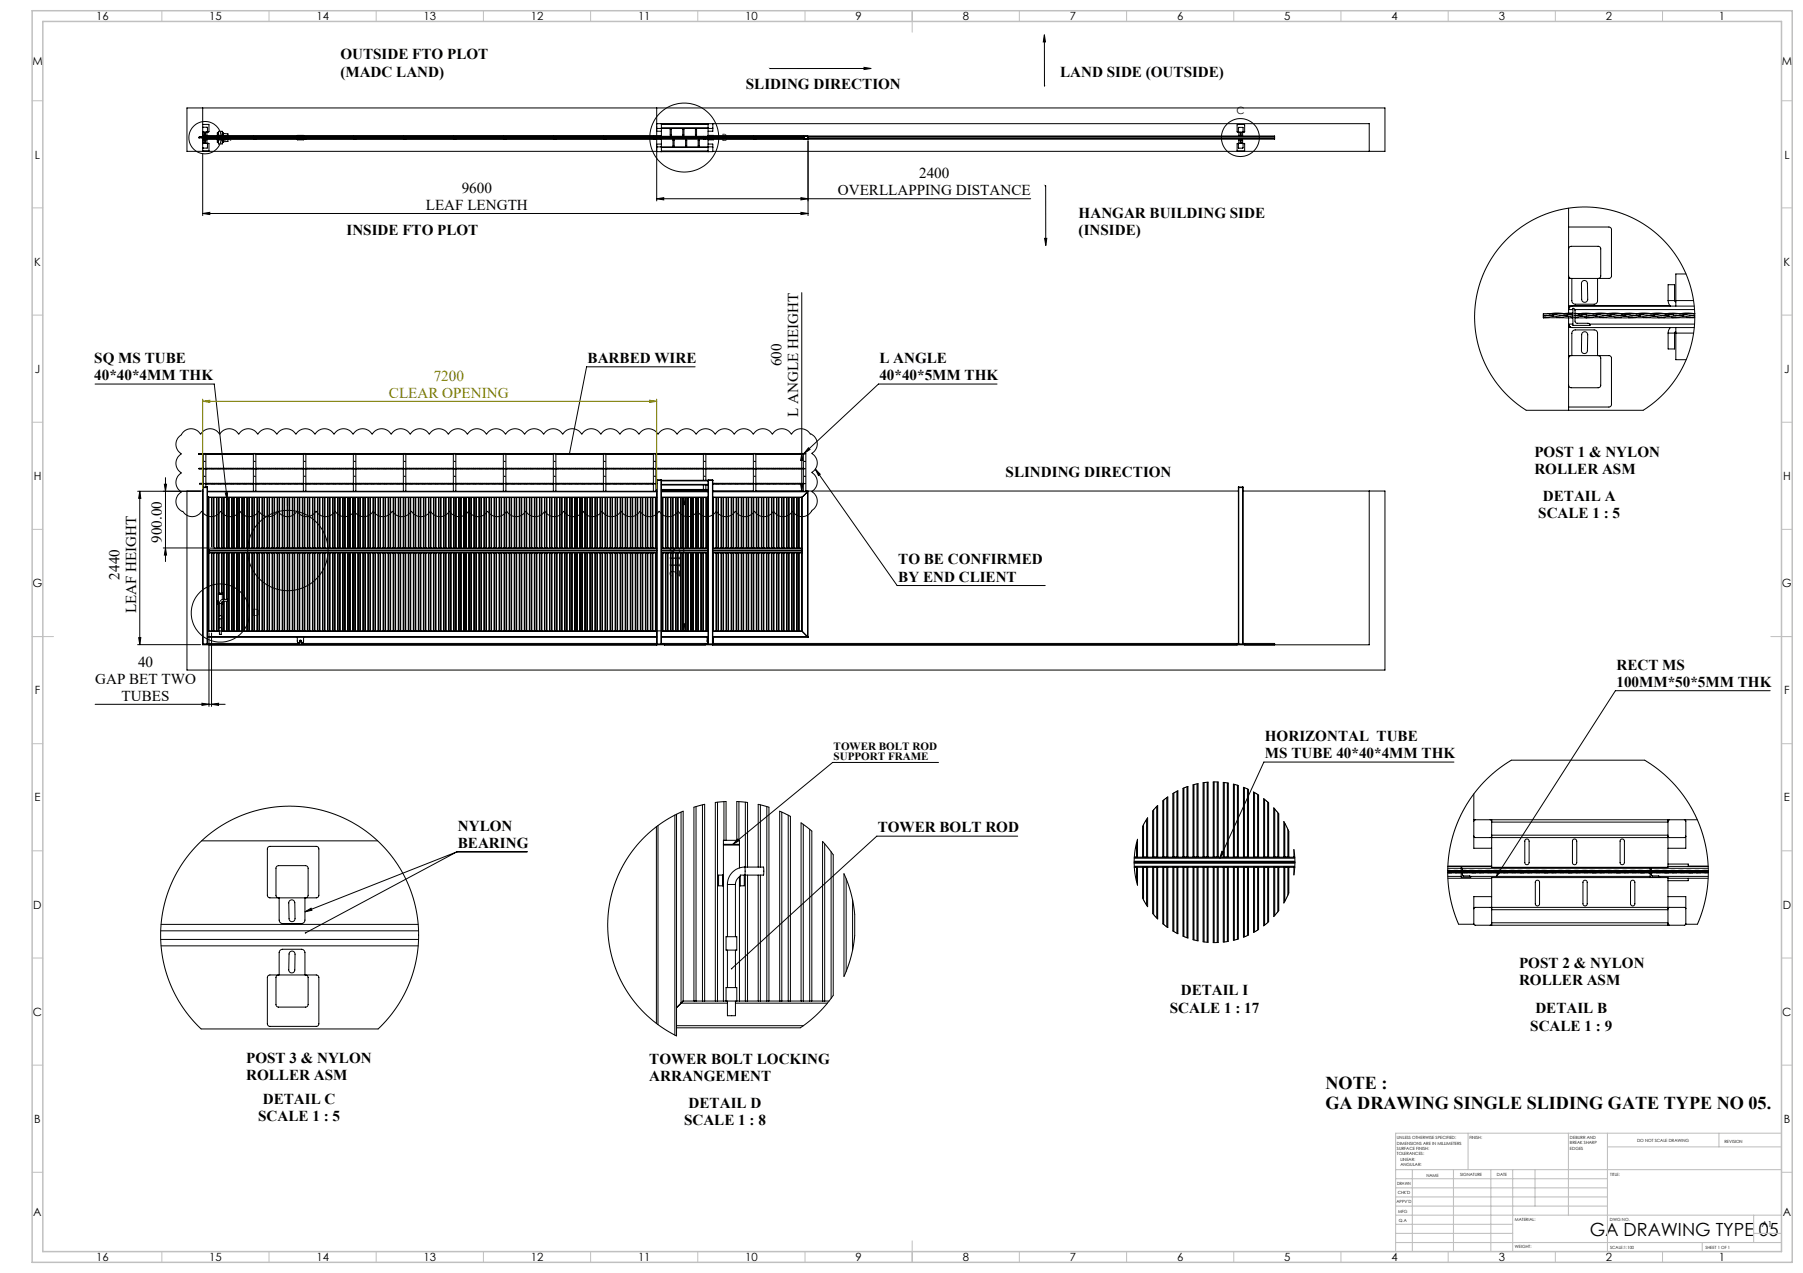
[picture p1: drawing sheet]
<svg xmlns="http://www.w3.org/2000/svg" width="841mm" height="594mm" viewBox="0 0 841 594" stroke-linecap="round" stroke-linejoin="round" font-family="sans-serif">
<defs><g id="words">
<g font-size="8.5">
<text x="618" y="508">NOTE :</text>
<text x="618" y="517">GA DRAWING SINGLE SLIDING GATE TYPE NO 05.</text>
<text x="742" y="577">GA DRAWING TYPE 05</text>
</g>
<g font-size="7.1">
<text x="159" y="28">OUTSIDE FTO PLOT</text>
<text x="159" y="36">(MADC LAND)</text>
<text x="494" y="36">LAND SIDE (OUTSIDE)</text>
<text x="348" y="41">SLIDING DIRECTION</text>
<text x="429" y="83">2400</text>
<text x="215" y="90">9600</text>
<text x="391" y="91">OVERLLAPPING DISTANCE</text>
<text x="199" y="98">LEAF LENGTH</text>
<text x="503" y="102">HANGAR BUILDING SIDE</text>
<text x="162" y="110">INSIDE FTO PLOT</text>
<text x="503" y="110">(INSIDE)</text>
<text x="44" y="169">SQ MS TUBE</text>
<text x="274" y="169">BARBED WIRE</text>
<text x="364" y="171" transform="rotate(-90 364 171)">600</text>
<text x="410" y="169">L ANGLE</text>
<text x="44" y="177">40*40*4MM THK</text>
<text x="410" y="177">40*40*5MM THK</text>
<text x="372" y="195" transform="rotate(-90 372 195)">L ANGLE HEIGHT</text>
<text x="716" y="213">POST 1 &amp; NYLON</text>
<text x="716" y="221">ROLLER ASM</text>
<text x="469" y="223">SLINDING DIRECTION</text>
<text x="720" y="234">DETAIL A</text>
<text x="718" y="242">SCALE 1 : 5</text>
<text x="76" y="253" transform="rotate(-90 76 253)">900.00</text>
<text x="419" y="263">TO BE CONFIRMED</text>
<text x="317" y="269" transform="rotate(-90 317 269)">2115</text>
<text x="56" y="270" transform="rotate(-90 56 270)">2440</text>
<text x="419" y="271">BY END CLIENT</text>
<text x="64" y="286" transform="rotate(-90 64 286)">LEAF HEIGHT</text>
<text x="64" y="311">40</text>
<text x="754" y="312">RECT MS</text>
<text x="44" y="319">GAP BET TWO</text>
<text x="754" y="321">100MM*50*5MM THK</text>
<text x="57" y="327">TUBES</text>
<text x="590" y="346">HORIZONTAL TUBE</text>
<text x="590" y="354">MS TUBE 40*40*4MM THK</text>
<text x="214" y="388">NYLON</text>
<text x="409" y="388">TOWER BOLT ROD</text>
<text x="214" y="396">BEARING</text>
<text x="709" y="452">POST 2 &amp; NYLON</text>
<text x="709" y="460">ROLLER ASM</text>
<text x="551" y="464">DETAIL I</text>
<text x="546" y="472">SCALE 1 : 17</text>
<text x="716" y="473">DETAIL B</text>
<text x="714" y="481">SCALE 1 : 9</text>
<text x="115" y="496">POST 3 &amp; NYLON</text>
<text x="303" y="496">TOWER BOLT LOCKING</text>
<text x="115" y="504">ROLLER ASM</text>
<text x="303" y="504">ARRANGEMENT</text>
<text x="123" y="515">DETAIL C</text>
<text x="321" y="517">DETAIL D</text>
<text x="120" y="523">SCALE 1 : 5</text>
<text x="319" y="525">SCALE 1 : 8</text>
</g>
<g font-size="7.1" fill="#808000">
<text x="202" y="178">7200</text>
<text x="181" y="186">CLEAR OPENING</text>
</g>
<g font-size="5.3">
<text x="45" y="9">16</text>
<text x="98" y="9">15</text>
<text x="148" y="9">14</text>
<text x="198" y="9">13</text>
<text x="248" y="9">12</text>
<text x="298" y="9">11</text>
<text x="348" y="9">10</text>
<text x="399" y="9">9</text>
<text x="449" y="9">8</text>
<text x="499" y="9">7</text>
<text x="549" y="9">6</text>
<text x="599" y="9">5</text>
<text x="649" y="9">4</text>
<text x="699" y="9">3</text>
<text x="749" y="9">2</text>
<text x="802" y="9">1</text>
<text x="15" y="30">M</text>
<text x="831" y="30">M</text>
<text x="16" y="74">L</text>
<text x="832" y="74">L</text>
<text x="16" y="124">K</text>
<text x="832" y="124">K</text>
<text x="16" y="174">J</text>
<text x="832" y="174">J</text>
<text x="16" y="224">H</text>
<text x="832" y="224">H</text>
<text x="15" y="274">G</text>
<text x="831" y="274">G</text>
<text x="16" y="324">F</text>
<text x="832" y="324">F</text>
<text x="16" y="374">E</text>
<text x="832" y="374">E</text>
<text x="16" y="424">D</text>
<text x="832" y="424">D</text>
<text x="15" y="474">C</text>
<text x="831" y="474">C</text>
<text x="16" y="524">B</text>
<text x="832" y="524">B</text>
<text x="16" y="567">A</text>
<text x="832" y="567">A</text>
<text x="45" y="588">16</text>
<text x="98" y="588">15</text>
<text x="148" y="588">14</text>
<text x="198" y="588">13</text>
<text x="248" y="588">12</text>
<text x="298" y="588">11</text>
<text x="348" y="588">10</text>
<text x="399" y="588">9</text>
<text x="449" y="588">8</text>
<text x="499" y="588">7</text>
<text x="549" y="588">6</text>
<text x="599" y="588">5</text>
<text x="649" y="588">4</text>
<text x="699" y="588">3</text>
<text x="749" y="588">2</text>
<text x="802" y="588">1</text>
</g>
<g font-size="5.2">
<text x="389" y="350">TOWER BOLT ROD</text>
<text x="389" y="354">SUPPORT FRAME</text>
</g>
<g font-size="4.7">
<text x="577" y="53">C</text>
<text x="105" y="66">A</text>
<text x="337" y="66">B</text>
<text x="134" y="236">I</text>
<text x="118" y="287">D</text>
</g>
<text font-size="3.9" x="822" y="573">A1</text>
<g font-size="2">
<text x="652" y="532">UNLESS OTHERWISE SPECIFIED:</text>
<text x="685" y="532">FINISH:</text>
<text x="732" y="531">DEBURR AND</text>
<text x="732" y="534">BREAK SHARP</text>
<text x="764" y="533">DO NOT SCALE DRAWING</text>
<text x="804" y="533">REVISION</text>
<text x="652" y="534">DIMENSIONS ARE IN MILLIMETERS</text>
<text x="652" y="537">SURFACE FINISH:</text>
<text x="652" y="539">TOLERANCES:</text>
<text x="732" y="536">EDGES</text>
<text x="653" y="542">LINEAR:</text>
<text x="653" y="544">ANGULAR:</text>
<text x="665" y="549">NAME</text>
<text x="681" y="549">SIGNATURE</text>
<text x="698" y="549">DATE</text>
<text x="751" y="549">TITLE:</text>
<text x="652" y="553">DRAWN</text>
<text x="652" y="557">CHK'D</text>
<text x="651" y="561">APPV'D</text>
<text x="652" y="566">MFG</text>
<text x="653" y="570">Q.A</text>
<text x="707" y="570">MATERIAL:</text>
<text x="751" y="570">DWG NO.</text>
<text x="707" y="583">WEIGHT:</text>
<text x="751" y="583">SCALE:1:100</text>
<text x="795" y="583">SHEET 1 OF 1</text>
</g>
<g font-size=".4">
<text x="359" y="32">0</text>
<text x="488" y="40">0</text>
<text x="487" y="86">0</text>
</g>
</g></defs>
<g fill="none" stroke="#000" stroke-width=".47">
<path d="M487 16l1 4h-1zM487 16v24M403 31l3 1h-3zM406 32h-47M87 50h559v21h-559zM95 58h2v4h-2M95 60h2l-1 3M95 50v14M306 60h26M306 58h.1M306 58h333v13M306 50v44"/>
<path d="M308 60h1M308 58h1M309 58h.1M309 58v6h21v-6M309 58h21M309 60h21M330 58h.1M330 60h.1M332 58h.1M332 58v3h-2M487 40h.1M577 58h4v4h-4z"/>
<path d="M93 64h1M93 64h.1M93 64h2M94 64h1M94 64h.1M94 64h-1M95 72v29M95 67h2v3h-2M95 67v-2h2v4h-2M95 61v2M95 64v7M95 63h214"/>
<path d="M95 65h214M95 64h.1M95 63l500 1M95 64h-1M95 65v-1v1h1M95 64h1M95 65l1 2zM95 62l1 1zM96 64h1M96 64h2M96 64h-1M96 64h.1"/>
<path d="M97 64h2M97 64h.1M97 64h1M97 64h-1M98 64h.1M98 64h1M99 64h.1M99 64h-1M99 64h1M99 64h2M100 64h.1M100 64h2"/>
<path d="M100 64h-2M100 64h1M100 64h-1M101 64h.1M101 64h2M101 64h1M101 63h1M101 65v1h1M101 65h3M101 63h3M102 65h-1M102 64h.1"/>
<path d="M102 64h-1M102 64h1M102 63h.1M102 65v2h2v-2M102 62h-1v1M102 64h2M102 65h.1M102 63v-2h2v2M103 64h.1M103 64h2M103 64h1M103 64h-1"/>
<path d="M104 64h.1M104 63h.1M104 62h.1M104 65h.1M104 64h2M104 64h1M104 65h2v1h-2M104 65v1M104 66h.1M104 62h2v1h-2M104 62v1M105 64h.1"/>
<path d="M105 64h-1M105 64h1M105 64h2M106 64h2M106 64h.1M106 64h1M107 64h.1M107 64h2M107 64h1M108 64h.1M108 64h1M108 64h-1"/>
<path d="M108 64h2M109 64h2M109 64h.1M109 64h1M110 64h2M110 64h.1M110 64h1M111 64h.1M111 64h1M111 64h-1M111 64h2M111 64h-3"/>
<path d="M112 64h2M112 64h.1M112 64h1M113 64h.1M113 64h2M113 64h1M114 64h.1M114 64h1M114 64h-1M114 64h2M114 64h-3M115 64h.1"/>
<path d="M115 64h2M115 64h-1M116 64h-1h1M116 64h.1M116 64h2M116 64h1M117 64h.1M117 64h1M117 64h-1M117 64h1h-1M118 64h.1M118 64h2"/>
<path d="M118 64h1M118 65h.1M118 65v-1v1M118 65h1M119 64h.1M119 64h2M119 64h-1M120 64h.1M120 64h-1M120 64h1M120 64h2M120 64h3"/>
<path d="M121 64h.1M121 64h2M121 64h1M121 64h-1M122 64h.1M122 64h2M122 64h1M123 64h.1M123 64h-1M123 64h1M123 64h2M124 64h2"/>
<path d="M124 64h.1M124 64h1M124 64h-1M125 64h2M125 64h.1M125 64h1M126 64h.1M126 64h-1M126 64h1M126 64h2M127 64h2M127 64h.1"/>
<path d="M127 64h1M127 64h-1M128 64h2M128 64h.1M128 64h1M129 64h.1M129 64h-1M129 64h1M129 64h2M130 64h2M130 64h-1M130 64h.1"/>
<path d="M130 64h1M131 64h2M131 64h.1M131 64h1M132 64h.1M132 64h-1M132 64h1M132 64h2M132 64h3M132 64h2h-1M133 64h2M133 64h-1"/>
<path d="M133 64h.1M133 64h1M134 64h2M134 64h.1M134 64h1M135 64h2M135 64h.1M135 64h3M136 64h2M136 64h-1M136 64h.1M136 64h1"/>
<path d="M137 64h2M137 64h-1M137 64h.1M137 64h1h-1M138 64h2M138 64h.1M138 64h1M139 64h2M139 64h.1M139 63h3M139 65h3M139 64h-1"/>
<path d="M139 64h1M140 64h1M140 64h.1M141 64h.1M141 64h-1M141 65v-1l1 1h1M142 64h.1M142 64h2M142 64h1M143 64h2M143 64h.1M143 64h1"/>
<path d="M144 64h2M144 64h.1M144 64h-1M144 64h3M144 64h1M145 64h2M145 64h.1M145 64h1M145 64h-1M146 64h2M146 64h.1M146 64h1"/>
<path d="M147 64h2M147 64h.1M147 64h3M148 64h.1M148 64h1M148 64h-1M149 64h.1M149 64h1M149 64h2M149 64h3M150 64h.1M150 64h2"/>
<path d="M150 64h3M151 64h-3h1M151 64h.1M151 64h1M151 64h-1M151 64h2M152 64h.1M152 64h1M152 64h2M152 64h3M153 64h.1M153 64h2"/>
<path d="M153 64h1M153 64h3M154 64h.1M154 64h1M154 64h-1M154 64h2M155 64h.1M155 64h1M155 64h2M156 64h.1M156 64h2M156 64h1"/>
<path d="M157 64h.1M157 64h1M157 64h-1M157 64h2M158 64h1M158 64h.1M158 64h2M159 64h3M159 64h.1M159 64h2M160 64h.1M160 64h1"/>
<path d="M160 64h2M161 64h.1M161 64h1h-1M161 64h2M161 64h1M162 64h2M162 64h.1M162 64h1M163 64h.1M163 64h1M163 64h2M164 64h1"/>
<path d="M164 64h.1M165 64h-1M165 64h.1M165 65v-1v1h1M165 64h1M165 64h2M166 64h.1M166 64h1M166 64h2M167 64h.1M167 64h1M167 64h2"/>
<path d="M168 64h-1M168 64h.1M168 64h3M168 64h1M168 64h2M169 64h.1M169 64h1M169 64h-1M169 64h2M170 64h.1M170 64h1M170 64h2"/>
<path d="M171 64h.1M171 64h2M172 64h.1M172 64h1M172 64h-1M173 64h.1M173 64h1M173 64h2M173 64h3M174 64h.1M174 64h2M174 64h-2h1"/>
<path d="M175 64h.1M175 64h1M175 64h-1M175 64h2M176 64h.1M176 64h1M176 64h2M177 64h.1M177 64h2M177 64h1M178 64h.1M178 64h1"/>
<path d="M178 64h-1M178 64h2M179 64h.1M179 64h1M179 64h2M180 64h.1M180 64h2M180 64h1M181 64h.1M181 64h1M181 64h-1M181 64h2"/>
<path d="M182 64h1M182 64h.1M182 64h2M183 64h2M183 64h.1M183 64h1M184 64h.1M184 64h1M184 64h2M185 64h.1M185 64h1M185 64h2"/>
<path d="M186 64h.1M186 64h2M186 64h1M187 64h1M187 64h.1M188 64h.1M188 64h-2M188 64h1M188 64h2M188 64v1M188 65h1M189 64h2"/>
<path d="M189 64h.1M189 64h-1M190 64h-2M190 64h1M190 64h-1h2M190 64h.1M190 64h2M191 64h.1M191 64h1M191 64h2M191 64h-1h1M191 64h3"/>
<path d="M192 64h.1M192 64h2M193 64h.1M193 64h-1h1M193 64h2M193 64h1M194 64h.1M194 64h1M194 64h2M194 64h-1M195 64h.1M195 64h2"/>
<path d="M195 64h1M195 64h-1M196 64h.1M196 64h1M196 64h2M197 64h.1M197 64h1M197 64h2M198 64h.1M198 64h2M198 64h1M198 64h-1"/>
<path d="M199 64h.1M199 64h1M199 64h2M200 64h.1M200 64h1M200 64h2M200 64h-2M201 64h.1M201 64h2M201 64h1M201 64h-1M202 64h.1"/>
<path d="M202 64h1M202 64h2M203 64h.1M203 64h1M203 64h2M204 64h.1M204 64h2M204 64h1M204 64h-1M205 64h.1M205 64h1M205 64h2"/>
<path d="M206 64h.1M206 64h1M206 64h2M207 64h.1M207 64h2M207 64h1M208 64h.1M208 64h1M208 64h2M209 64h.1M209 64h1M209 64h2"/>
<path d="M210 64h.1M210 64h1M211 64h.1M211 65v-1l1 1h1M212 64h.1M212 64h1M212 64h1h-1M212 64h2M213 64h1M213 64h.1M213 64h2M213 64h-1"/>
<path d="M214 64h1M214 64h-1h1M214 64h2M214 64h.1M215 64h.1M215 64h2M215 64h-1h1M215 64h3M215 64h1M216 64h2M216 64h.1M217 64h-1h2"/>
<path d="M217 64h.1M217 64h2M218 64h.1M218 64h2M218 64h-1h1M218 64h1M219 64h2M219 64h.1M219 64h1M219 64h-1M220 64h.1M220 64h2"/>
<path d="M220 64h1M221 64h1M221 64h-1M221 64h2M221 64h.1M221 64h3M222 64h.1M222 64h1M222 64h-1M222 64h2M223 64h.1M223 64h2"/>
<path d="M223 64h1M224 64h1M224 64h-1M224 64h2M224 64h-2M224 64h.1M225 64h2M225 64h.1M225 64h1M225 64h-1M226 64h.1M226 64h1"/>
<path d="M227 64h.1M227 64h-1M227 64h1M227 64h2M228 64h.1M228 64h2M228 64h-2M228 64h1M228 64h-1M229 64h.1M229 64h2M229 64h1"/>
<path d="M230 64h.1M230 64h-1M230 64h1M230 64h2M231 64h.1M231 64h2M231 64h1M231 64h-1M232 64h.1M232 64h2M232 64h1M233 64h.1"/>
<path d="M233 64h-1M233 64h1M233 64h2M234 64h1M234 64h.1M235 64h.1M235 64h1M235 64h2M235 65h.1M235 65v-1v1M235 65h1M236 64h.1"/>
<path d="M236 64h1M236 64h-1M236 64h2M237 64h.1M237 64h2M237 64h1M238 64h2M238 64h.1M239 64h.1M239 64h1M239 64h-1M239 64h2"/>
<path d="M239 64h-1h1M239 64h3M240 64h.1M240 64h2M240 64h1M241 64h.1M241 64h2M242 64h.1M242 64h1M242 64h2M242 64h-1h1M243 64h.1"/>
<path d="M243 64h2M243 64h1M243 64h-1M244 64h.1M244 64h2M244 64h1M245 64h.1M245 64h-1M245 64h1M245 64h2M245 64h3M246 64h.1"/>
<path d="M246 64h2M246 64h1M246 64h-1M247 64h.1M247 64h2M247 64h1M248 64h1M248 64h-1M248 64h2M248 64h.1M249 64h2M249 64h.1"/>
<path d="M249 64h1M249 64h-1M250 64h.1M250 64h1M251 64h.1M251 64h-1M251 64h1M251 64h2M252 64h2M252 64h-2M252 64h.1M252 64h1"/>
<path d="M252 64h-1M253 64h2M253 64h.1M253 64h1M254 64h.1M254 64h-1M254 64h1M254 64h2M255 64h2M255 64h.1M255 64h1M255 64h-1"/>
<path d="M256 64h2M256 64h.1M256 64h1M257 64h.1M257 64h1M257 64h-1M258 64h.1M258 64h-1M258 65v-1v1h1M258 64h2M258 64h1M259 64h2"/>
<path d="M259 64h.1M259 64h-1M259 64h1M260 64h.1M260 64h1M260 64h-1M260 64h2M261 64h2M261 64h-1M261 64h.1M261 64h1M262 64h2"/>
<path d="M262 64h.1M262 64h1M263 64h2M263 64h-1M263 64h3M263 64h.1M264 64h2M264 64h-1M264 64h.1M264 64h1M265 64h2M265 64h.1"/>
<path d="M265 64h1M266 64h2M266 64h.1M266 64h1M267 64h2M267 64h.1M267 64h-1M267 64h1M268 64h2M268 64h.1M268 64h1M269 64h2"/>
<path d="M269 64h.1M269 64h-1M269 64h3M269 64h1M270 64h2M270 64h.1M270 64h1M270 64h-1M271 64h2M271 64h.1M271 64h1M272 64h2"/>
<path d="M272 64h.1M272 64h-1M272 64h3M272 64h1M273 64h2M273 64h.1M273 64h1M273 64h-1M274 64h2M274 64h.1M274 64h1M274 64h3"/>
<path d="M275 64h.1M275 64h3M275 64h1M276 64h.1M276 64h1M276 64h-1M276 64h3M277 64h.1M277 64h1M277 64h2M277 64h3M278 64h.1"/>
<path d="M278 64h2M278 64h1M279 64h.1M279 64h1M279 64h-1M279 64h2M280 64h.1M280 64h1M281 64h.1M281 65v-1l1 1h1M282 64h.1M282 64h1"/>
<path d="M282 64h2M283 64h.1M283 64h1M283 64h2M284 64h2M284 64h.1M285 64h.1M285 64h1M285 64h2M286 64h1M286 64h.1M286 64h2"/>
<path d="M287 64h.1M287 64h3M287 64h2M288 64h.1M288 64h1M288 64h2M289 64h.1M289 64h1h-1M289 64h2M290 64h.1M290 64h2M290 64h1"/>
<path d="M291 64h-1M291 64h1M291 64h2M291 64h.1M292 64h1M292 64h.1M292 64h2M293 64h-1M293 64h.1M293 64h3M293 64h1M293 64h2"/>
<path d="M294 64h.1M294 64h1M294 64h-1M294 64h2M295 64h.1M295 64h1M295 64h2M296 64h-1M296 64h.1M296 64h3M296 64h1M296 64h2"/>
<path d="M297 64h.1M297 64h1M297 64h-1M297 64h2M298 64h.1M298 64h1M298 64h2M299 64h.1M299 64h3M299 64h2M300 64h.1M300 64h1"/>
<path d="M300 64h-1M301 64h1M301 64h.1M301 64h2M302 64h.1M302 64h2M302 64h-2h1M303 64h.1M303 64h1M303 64h-1M304 64h.1M304 64h-1h2"/>
<path d="M304 64h1h-1M304 64h1M305 64h2M305 64h1M305 65v-1v1M305 65h.1M305 64h.1M305 65h1M306 64h.1M306 64h1M306 64h2M306 69h26"/>
<path d="M306 67h3M306 61h3M307 64h.1M307 64h1M307 64h2M308 64h.1M308 64h2M308 64h1M308 69h1M309 64h.1M309 69h.1M309 71h.1"/>
<path d="M309 71h-1M309 65v6M309 69h21M309 70h21M309 64h1M309 64h-1M309 64h2M310 64h1M310 64h.1M310 64h2M311 64h.1M311 64h3"/>
<path d="M311 64h2M311 64h1M312 64h.1M312 64h1M312 64h2M313 60v3zM313 64h.1M313 64h1h-1M313 64h2M314 64h2M314 64h.1M314 65v3z"/>
<path d="M314 64h1M315 64h1M315 64h.1M315 64h2M316 64h1M316 64h2M316 64h.1M316 64h-1h1M317 64h2M317 64h.1M317 64h1M317 64h-1"/>
<path d="M318 64h1M318 64h.1M318 64h2M319 60v3zM319 64h.1M319 64h1M319 64h2M319 64h-1h1M320 64h.1M320 64h2M320 65v3zM320 64h1"/>
<path d="M320 64h-1M321 64h1M321 64h.1M321 64h2M322 64h.1M322 64h1M322 64h2M323 64h.1M323 64h2M323 64h1M323 64h-1M324 64h.1"/>
<path d="M324 64h1M324 60h1v3zM325 64h.1M325 64h1M325 64h2M326 64h.1M326 64h2M326 65v3zM326 64h-2M326 64h1M326 64h-1M327 64h.1"/>
<path d="M327 64h1M328 64h.1M328 64h-1M328 65v-1v1h1M328 64h1M328 64h2M329 64h.1M329 64h2M329 64h-1M329 64h1M330 64h.1M330 64h1"/>
<path d="M330 64h2M330 69h.1M330 71h.1M330 65v6M330 67h2v4M330 63h3M330 63h265v1M331 64h.1M331 64h1M331 64h2M332 64h.1M332 64h2"/>
<path d="M332 64h1M332 64h-1M333 64h.1M333 64h1M333 65h-3M333 64h2M334 64h.1M334 64h1M334 64h2M335 64h.1M335 64h2M335 64h1"/>
<path d="M336 64h.1M336 64h1M336 64h2M337 64h.1M337 64h1M337 64h2M338 64h.1M338 64h2h-1M338 64h2M338 64h1M339 64h1M339 64h2"/>
<path d="M339 64h.1M340 64h.1M340 64h1M340 64h2M340 64h-3M341 64h1M341 64h2M341 64h.1M341 64h-1M342 64h1M342 64h.1M342 64h2"/>
<path d="M343 64h.1M343 64h1M343 64h2M343 64h-2h1M343 64h3M344 64h.1M344 64h2M344 64h-1M345 64h1M345 64h-1h1M345 64h.1M345 64h2"/>
<path d="M346 64h.1M346 64h1M346 64h2M346 64h-1M346 64h3M347 64h.1M347 64h2M347 64h1M347 64h-1M348 64h.1M348 64h2M348 64h1"/>
<path d="M349 64h1M349 64h-1M349 64h2M349 64h.1M350 64h.1M350 64h1M350 64h-1M351 64h.1M352 64h.1M352 65l-1-1v1M352 65h.1M352 65h1"/>
<path d="M352 64h1M352 64h2M353 64h.1M353 64h2M353 64h-1M353 64h1M354 64h.1M354 64h2M354 64h1M355 64h.1M355 64h-1M355 64h1"/>
<path d="M355 64h2M356 64h.1M356 64h2M356 64h1M356 64h-1M357 64h.1M357 64h2M357 64h1M358 64h.1M358 64h-1M358 64h1M358 64h2"/>
<path d="M359 64h2M359 64h.1M359 64h1M360 64h.1M360 64h2M360 64h1M361 64h.1M361 64h-1M361 64h1M361 64h2M361 64h3M362 64h2"/>
<path d="M362 64h.1M362 64h1M363 64h2M363 64h.1M363 64h1M364 64h.1M364 64h-1M364 64h1M364 64h2M364 64h3M365 64h2M365 64h.1"/>
<path d="M365 64h1M366 64h2M366 64h.1M366 64h1M367 64h.1M367 64h1M367 64h-1M367 64h2M368 64h.1M368 64h2M368 64h-1M369 64h-1h1"/>
<path d="M369 64h.1M369 64h2M369 64h1M370 64h.1M370 64h-1M370 64h1M370 64h2M370 64h-1h1M370 64h3M371 64h.1M371 64h2M371 64h1"/>
<path d="M371 64h-1M372 64h.1M372 64h2M373 64h.1M373 64h-1M373 64h1M373 64h2M374 64h.1M374 64h1M374 64h-1M375 64h.1M375 64h-1"/>
<path d="M375 65h1M375 64v1M377 64h.1M377 66v35M377 65h.1M377 65h-282M377 64v1M377 64h218M577 67h4v3h-4zM578 65h2v4h-2zM578 63v-4l2 1-1 3M579 62v1z"/>
<path d="M579 65v2zM595 64h.1M595 64v1h-265M95 100l3-1v1zM95 100h282M306 93l4-1v1zM306 93h175M374 92l3 1h-3zM374 99l3 1h-3zM487 87l1 28M732 97v49M487 111h1v4z"/>
<path d="M702 112l8-6 8-5 10-3 10-1h10l9 3 9 4 9 7 6 7 5 9 3 9 2 10-1 10-3 10-5 10-6 7-5 5-5 3h-54l-9-6-6-7-5-9-3-10-1-10 1-10 2-9 4-9zM732 106h18l2 1-1 23h-19M732 116l1-1h13l1 14-2 1M374 137v92M732 129l1 1M733 130v11l2 1h9l1-1v-1v-10M738 131h2v1l1 8-2 1h-1v-1v-8zM786 128h-4v12M720 148h8M720 147h5M720 148h3M720 147v-1h2l10 2"/>
<path d="M720 147v1M720 148h.1M721 147l9 1h4M721 148h-1M721 147h.1M722 146h1M723 146h3M724 147h.1M724 147l5-1 5 1M726 148h3M727 147l7 1M728 147h.1"/>
<path d="M729 146h4M730 146h-7M731 147v1M732 148v43M732 143h47M732 153h1M733 148h1M734 146l-3 1M734 146h-4M734 144l1 1v6h6l1 1h-8zM734 151h-2v2h1h57M735 144h55"/>
<path d="M735 146l10 1M735 147l8 1h5M735 147l3 1M735 146h2M735 147h.1M736 146h3M736 148h-1M736 146h7M738 147l5-1 9 2M738 147v1M738 155h1l2 1-1 8-1 1h-1v-1zM741 147l10 1h4"/>
<path d="M741 148h-6M741 151h49M742 147h-1M743 148h-4M745 147l4-1 10 2M745 147h-1M746 148h3M748 147l9 1h5M748 147h.1M749 146h4M750 146h7M750 146h-7h3"/>
<path d="M751 147l5-1 9 1M751 147v1M753 148h3M754 147l10 1h4M755 147h.1M756 146h4M758 147l5-1 9 2M758 147v1M761 147l10 1h4M762 147h.1M763 148h-3M763 146h3"/>
<path d="M765 147l4-1 10 2M765 147h.1M766 148h4M768 147l9 1h5M769 147h-1M770 146h3M770 146h7M770 146h-13M772 147l4-1 9 1M772 147l-1 1M773 148h4M775 147l9 1h4"/>
<path d="M775 147h.1M777 146h3M777 146h7M778 140l1 3M778 155h3M778 155v8h3v-8M778 140v-7h3v7M778 140h3M778 147l5-1 8 1M778 147v1M779 153l-1 2M781 140l1 1"/>
<path d="M781 147l10 1M782 153v2M782 155h-1M782 140v3M782 155v13h5M782 155h8M782 140h8M782 147h.1M783 148h-3M784 146h3M785 147h.1M787 148h3"/>
<path d="M788 147h3M789 147h-1M790 143h-57h-1v1h2M790 146h1M791 146h-1M791 146l-6 1M791 146h-7M44 179h56l6 54M324 171h-50l-8 41M465 179h-55l-35 33M732 166h19l1 1-1 23h-19M733 166l-1 1"/>
<path d="M733 166v-11l2-1h9h1v2v10M745 166l2 1-1 14h-13l-1-1M86 201a5 5 0 0 1 8 2 5 5 0 0 1 8 0 5 5 0 0 1 9 0 5 5 0 0 1 9 0 5 5 0 0 1 9 0 5 5 0 0 1 9 0 5 5 0 0 1 9 0 5 5 0 0 1 9 0 5 5 0 0 1 9 0 5 5 0 0 1 9 0 5 5 0 0 1 8 0 5 5 0 0 1 9 0 5 5 0 0 1 9 0 5 5 0 0 1 9 0 5 5 0 0 1 9 0 5 5 0 0 1 9 0 5 5 0 0 1 9 0 5 5 0 0 1 9 0 5 5 0 0 1 9 0 5 5 0 0 1 8 0 5 5 0 0 1 9 0 5 5 0 0 1 9 0 5 5 0 0 1 9 0 5 5 0 0 1 9 0 5 5 0 0 1 9 0 5 5 0 0 1 9 0 5 5 0 0 1 9 0 5 5 0 0 1 9 0 5 5 0 0 1 8 0 5 5 0 0 1 9 0 5 5 0 0 1 9 0 5 5 0 0 1 9 0 5 5 0 0 1 9 0h1a5 5 0 0 1 0 9 5 5 0 0 1 0 8 5 5 0 0 1 0 9 5 5 0 0 1 0 9l-1 1a5 5 0 0 1-8-1 5 5 0 0 1-9 0 5 5 0 0 1-9 0 5 5 0 0 1-9 0 5 5 0 0 1-9 0 5 5 0 0 1-9 0 5 5 0 0 1-9 0 5 5 0 0 1-9 0 5 5 0 0 1-8 0 5 5 0 0 1-9 0 5 5 0 0 1-9 0 5 5 0 0 1-9 0 5 5 0 0 1-9 0 5 5 0 0 1-9 0 5 5 0 0 1-9 0 5 5 0 0 1-9 0 5 5 0 0 1-9 0 5 5 0 0 1-8 0 5 5 0 0 1-9 0 5 5 0 0 1-9 0 5 5 0 0 1-9 0 5 5 0 0 1-9 0 5 5 0 0 1-9 0 5 5 0 0 1-9 0 5 5 0 0 1-9 0 5 5 0 0 1-9 0 5 5 0 0 1-8 0 5 5 0 0 1-9 0 5 5 0 0 1-9 0 5 5 0 0 1-9 0 5 5 0 0 1-9 0 5 5 0 0 1-9 0 5 5 0 0 1-9 0 5 5 0 0 1-3-4 5 5 0 0 1 3-4 5 5 0 0 1 0-9 5 5 0 0 1 0-9 5 5 0 0 1 0-9zM93 219h2M93 212h1M93 219h1M93 212h.1M93 219h.1M93 212h2M94 219h.1M94 212h1h-2M94 219h1"/>
<path d="M94 212h.1M95 212h.1M95 219h.1M95 212h-1M95 212h1M95 219h1M95 215h.1M96 219h2M96 219h1M96 212h.1M96 212h2M96 219h.1"/>
<path d="M96 212h1M97 219h.1M97 219h2M97 219h-1h2M97 212h2M97 212h.1M97 212h-1h2M98 219h1M98 219h.1M98 212h2M98 219h2M98 212h.1"/>
<path d="M99 219h.1M99 219h2M99 212h-1M99 212h1M99 212h2M99 219h1M99 212h.1M100 219h.1M100 219h2M100 212h2M100 212h.1M101 219h1"/>
<path d="M101 219h.1M101 212h2M101 219h2M101 212h.1M102 219h.1M102 219h2M102 212h-1M102 212h1M102 212h2M102 219h1M102 212h.1M103 219h.1"/>
<path d="M103 219h2M103 212h2M104 219h1M104 219h.1M104 212h2M104 219h2M104 212h.1M105 219h2M105 212h-1M105 212h1M105 212h2M105 219h1"/>
<path d="M105 212h.1M106 219h.1M106 219h2M106 212h2M106 212h.1M107 212h2M107 219h1M107 219h.1M107 212h.1M107 219h2M108 219h.1M108 219h2"/>
<path d="M108 212h-1M108 212h1M108 212h2M108 219h1M108 212h.1M109 219h.1M109 212h2M109 219h2M109 212h.1M110 212h2M110 219h1M110 219h.1"/>
<path d="M110 212h.1M110 219h2M111 212h2M111 219h.1M111 212h.1M111 219h2M111 212h-1M111 212h1M111 219h1M112 219h.1M112 212h2M112 219h2"/>
<path d="M112 212h.1M113 219h1M113 212h2M113 219h.1M113 212h.1M113 219h2M114 212h2M114 212h.1M114 219h2M114 212h-1M114 212h1M114 219h1"/>
<path d="M114 219h-1M114 219h.1M115 212h2M115 219h2M115 212h.1M115 219h.1M115 212h3M116 219h1M116 219h-1M116 212h.1M116 219h2M116 219h.1"/>
<path d="M117 219h.1M117 212h.1M117 219h1M117 212h-1M117 212h1M117 212h1h-2M118 212h.1M118 219h.1M119 212h.1M119 219h.1M119 215h.1M119 219h1"/>
<path d="M119 219h2M120 212h1M120 212h.1M120 219h2M120 219h1M120 219h-1M120 212h2M120 219h.1M120 219h3M121 212h.1M121 219h2M121 219h.1"/>
<path d="M121 212h2M122 212h2M122 219h2M122 219h.1M122 212h.1M122 219h1M123 219h1M123 212h-1M123 212h1M123 212h.1M123 219h2M123 212h2"/>
<path d="M123 219h.1M124 212h.1M124 219h2M124 219h.1M124 212h2M125 212h1M125 219h2M125 212h.1M125 219h.1M125 219h1M126 219h1M126 212h-1"/>
<path d="M126 212h1M126 212h.1M126 219h2M126 212h2M126 219h.1M126 219h3M127 212h1M127 219h2M127 219h.1M127 212h2M128 212h1M128 219h2"/>
<path d="M128 219h.1M128 212h.1M129 219h1M129 212h-1M129 212h1M129 219h.1M129 212h.1M129 219h2M129 212h2M130 212h1M130 212h2M130 219h2"/>
<path d="M130 219h.1M130 212h.1M131 219h2M131 219h.1M131 219h1M132 219h1M132 212h-1M132 212h1M132 219h.1M132 212h.1M132 219h2M132 212h2"/>
<path d="M133 219h2M133 212h1M133 212h2M133 219h1M133 219h.1M133 212h.1M134 219h2M134 219h.1M134 212h2M134 212h.1M134 219h1M134 212h1"/>
<path d="M135 212h2M135 219h2M135 219h.1M135 212h.1M136 212h.1M136 212h1M136 219h2M136 219h1M136 212h2M136 219h.1M137 212h.1M137 219h2"/>
<path d="M137 212h2M137 219h1M137 212h1M137 219h.1M138 212h.1M138 212h2M138 219h2M138 219h.1M139 219h2M139 212h.1M139 219h.1M139 212h1"/>
<path d="M139 212h2h-1M139 219h1M140 219h1M140 212h.1M140 219h.1M140 212h1M141 219h.1M141 212h.1M142 219h.1M142 212h.1M142 215h.1M143 219h.1"/>
<path d="M143 212h.1M143 219h2M143 219h1M143 212h2M143 212h1M144 219h2M144 212h.1M144 212h2M144 219h.1M145 219h2M145 219h.1M145 212h.1"/>
<path d="M145 212h1M145 219h1M145 212h2M146 219h2M146 219h.1M146 212h.1M146 212h2M146 219h1M146 212h1M147 219h2M147 212h.1M147 212h2"/>
<path d="M147 219h.1M148 219h2M148 212h.1M148 219h.1M148 212h1M148 212h2M148 219h1M149 219h2M149 212h.1M149 219h.1M149 212h2M149 219h1"/>
<path d="M149 212h1M150 219h2M150 212h.1M150 212h2M150 219h.1M151 212h.1M151 219h2M151 219h.1M151 212h1M151 219h1M151 212h2M152 219h2"/>
<path d="M152 219h.1M152 212h.1M152 212h2M152 219h1M152 212h1M153 219h2M153 212h.1M153 212h2M153 219h.1M154 219h2M154 219h.1M154 212h.1"/>
<path d="M154 212h1M154 219h1M154 212h2M155 219h2M155 219h.1M155 212h.1M155 212h2M155 219h1M155 212h1M156 219h2M156 212h2M156 219h.1"/>
<path d="M156 212h.1M157 219h2M157 219h.1M157 212h1M157 212h2M157 219h1M157 212h.1M158 219h2M158 219h.1M158 212h2M158 212h.1M158 219h1"/>
<path d="M158 212h1M159 212h2M159 219h2M159 219h.1M159 212h.1M160 212h1M160 219h2M160 219h1M160 212h2M160 219h.1M160 212h.1M161 212h.1"/>
<path d="M161 219h2M161 212h2M161 219h1M161 212h1M161 219h.1M162 212h.1M162 212h2M162 219h2M162 219h.1M163 219h2M163 212h1M163 212h2"/>
<path d="M163 219h1M163 219h.1M163 212h.1M164 219h1M164 212h.1M164 219h.1M164 212h1M165 212h.1M165 219h.1M165 219h1M165 215h.1M166 219h.1"/>
<path d="M166 212h1M166 219h1M166 219h2M166 212h2M166 212h.1M167 212h.1M167 219h2M167 219h.1M167 219h-1M167 212h2M167 219h1M167 212h1"/>
<path d="M168 219h2M168 212h.1M168 212h2M168 219h.1M169 219h2M169 219h.1M169 212h.1M169 212h1M169 219h1M169 212h2M170 219h2M170 219h.1"/>
<path d="M170 212h.1M170 212h2M170 219h1M170 212h1M171 219h2M171 212h.1M171 212h2M171 219h.1M172 219h2M172 212h.1M172 219h.1M172 212h1"/>
<path d="M172 212h2M172 219h1M173 219h2M173 212h.1M173 219h.1M173 212h2M173 219h1M173 212h1M173 219h3M174 212h.1M174 212h2M174 219h.1"/>
<path d="M174 219h2M175 212h.1M175 219h2M175 219h.1M175 212h1M175 219h1M175 212h2M176 219h2M176 219h.1M176 212h.1M176 212h2M176 219h1"/>
<path d="M176 212h1M176 219h3M177 212h.1M177 212h2M177 219h.1M177 219h2M177 219h3M178 219h.1M178 212h.1M178 212h1M178 219h1M178 212h2"/>
<path d="M178 219h3M179 212h.1M179 219h.1M179 219h2M179 212h1M179 212h2M179 219h1M179 219h3M180 212h1M180 219h.1M180 212h2M180 219h2"/>
<path d="M180 212h.1M181 219h.1M181 212h1M181 212h2M181 219h1M181 212h.1M181 219h2M182 219h.1M182 219h2M182 212h.1M182 212h1M182 212h2"/>
<path d="M182 219h1M183 212h1M183 219h1M183 219h.1M183 219h2M183 212h2M183 212h.1M184 212h1M184 219h1M184 212h2M184 219h.1M184 212h.1"/>
<path d="M185 219h1M185 219h2M185 212h.1M185 212h1M185 212h2M186 219h1M186 219h.1M186 212h2M186 219h2M186 212h.1M187 219h1M187 212h1"/>
<path d="M187 219h.1M187 212h.1M188 219h.1M188 212h.1M189 212h.1M189 219h.1M189 215h.1M189 219h1M189 212h1M189 219h2M189 212h2M190 212h2"/>
<path d="M190 219h1M190 219h.1M190 212h-1M190 212h.1M190 219h2M191 219h.1M191 212h2M191 212h.1M191 219h2M191 212h-1M191 219h1M191 212h1"/>
<path d="M192 219h.1M192 219h2M192 212h2M192 212h.1M193 219h1M193 212h2M193 219h.1M193 212h.1M193 219h2M194 219h.1M194 212h2M194 212h.1"/>
<path d="M194 219h2M194 212h-1M194 212h1M194 219h1M195 219h.1M195 212h2M195 219h2M195 212h.1M196 212h2M196 219h1M196 219h.1M196 212h.1"/>
<path d="M196 219h2M197 219h.1M197 212h2M197 212h.1M197 219h2M197 212h-1M197 212h1M197 219h1M198 219h.1M198 212h2M198 219h2M198 212h.1"/>
<path d="M199 219h1M199 219h.1M199 212h2M199 219h2M199 212h.1M200 219h2M200 212h-1M200 212h1M200 212h2M200 219h1M200 212h.1M200 219h.1"/>
<path d="M201 219h.1M201 219h2M201 212h2M201 212h.1M202 219h1M202 219h.1M202 212h2M202 219h2M202 212h.1M203 219h.1M203 219h2M203 212h-1"/>
<path d="M203 212h1M203 212h2M203 219h1M203 212h.1M204 219h.1M204 219h2M204 212h2M205 212h2M205 219h1M205 219h.1M205 212h.1M205 219h2"/>
<path d="M206 219h.1M206 219h2M206 212h-1M206 212h1M206 212h2M206 219h1M206 212h.1M207 219h.1M207 219h2M207 212h2M208 219h1M208 212h2"/>
<path d="M208 219h.1M208 212h.1M208 219h2M209 219h2M209 212h-1M209 212h1M209 212h2M209 219h1M209 212h.1M209 219h.1M210 219h.1M210 212h1"/>
<path d="M210 219h1M210 212h.1M211 212h.1M211 219h.1M212 212h.1M212 219h.1M212 215h.1M213 219h1M213 219h.1M213 212h2M213 219h2M213 212h1"/>
<path d="M213 212h.1M214 212h2M214 219h1M214 219h.1M214 212h.1M214 219h2M215 219h.1M215 212h2M215 212h.1M215 219h2M215 212h-1M215 212h1"/>
<path d="M215 219h1M216 219h.1M216 219h2M216 212h2M216 212h.1M217 219h1M217 212h2M217 219h.1M217 212h.1M217 219h2M218 219h.1M218 212h2"/>
<path d="M218 212h.1M218 219h2M218 212h-1M218 212h1M218 219h1M219 219h.1M219 212h2M219 219h2M219 212h.1M220 212h2M220 219h1M220 219h.1"/>
<path d="M220 212h.1M220 219h2M221 219h.1M221 212h2M221 212h.1M221 219h2M221 212h-1M221 212h1M221 219h1M222 219h.1M222 212h2M222 219h2"/>
<path d="M222 212h.1M223 219h1M223 212h2M223 219h.1M223 212h.1M223 219h2M224 219h2M224 212h-1M224 212h1M224 212h2M224 219h1M224 212h.1"/>
<path d="M224 219h.1M225 219h.1M225 219h2M225 212h2M225 212h.1M226 212h2M226 219h1M226 219h.1M226 212h.1M226 219h2M227 219h.1M227 219h2"/>
<path d="M227 212h-1M227 212h1M227 212h2M227 219h1M227 212h.1M228 219h.1M228 219h2M228 212h2M228 212h.1M229 219h1M229 219h.1M229 212h2"/>
<path d="M229 219h2M230 219h.1M230 219h2M230 212h-1M230 212h1M230 212h2M230 219h1M230 212h.1M231 219h.1M231 219h2M231 212h2M231 212h.1"/>
<path d="M232 219h1M232 219h.1M232 212h2M232 219h2M233 219h2M233 212h-1M233 212h1M233 212h2M233 219h1M233 212h.1M233 219h.1M234 219h.1"/>
<path d="M234 212h1M234 219h1M234 212h.1M235 212h.1M235 219h.1M235 212h-1M236 219h2M236 219h1M236 219h.1M236 212h.1M236 212h2M237 219h.1"/>
<path d="M237 212h2M237 219h2M237 212h-1M237 212h.1M237 212h-1h2M238 219h1M238 212h2M238 219h.1M238 212h.1M238 219h2M239 219h.1M239 212h2"/>
<path d="M239 212h.1M239 219h2M239 212h-1M239 212h1M239 219h1M240 219h.1M240 219h2M240 212h2M240 212h.1M241 219h1M241 212h2M241 219h-1"/>
<path d="M241 212h.1M241 219h2M241 219h.1M242 212h2M242 219h.1M242 212h.1M242 219h2M242 212h-1M242 212h1M242 219h1M242 212h3M243 219h2"/>
<path d="M243 212h.1M243 219h.1M243 212h2M243 212h3M244 219h1M244 219h-1M244 212h.1M244 219h2M244 219h.1M244 212h3M245 219h.1M245 212h.1"/>
<path d="M245 219h2M245 212h-1M245 212h1M245 219h1M245 212h2M245 212h3M245 219h3M246 212h.1M246 219h2M246 219h.1M246 212h2M247 212h.1"/>
<path d="M247 219h2M247 219h.1M247 212h3M248 212h.1M248 219h2M248 212h-1M248 212h1M248 219h1M248 219h-1M248 212h2M248 219h.1M248 219h3"/>
<path d="M249 212h2M249 219h2M249 212h.1M249 219h.1M250 212h.1M250 219h2M250 219h.1M250 212h2M250 219h1M251 212h.1M251 219h2M251 212h-1"/>
<path d="M251 212h1M251 219h.1M251 212h2M251 219h3M252 212h1M252 219h2M252 212h.1M252 219h.1M252 212h2M253 212h1M253 219h2M253 212h.1"/>
<path d="M253 219h.1M253 219h1M254 219h1M254 212h-1M254 212h1M254 219h.1M254 212h.1M254 219h2M254 212h2M254 219h3M255 212h1M255 219h2"/>
<path d="M255 219h.1M255 212h.1M255 212h2M256 212h1M256 219h2h-1M256 219h.1M256 212h.1M257 219h1M257 212h-1M257 212h1M257 219h.1M257 212h.1"/>
<path d="M258 219h.1M258 212h.1M258 219h-1M259 219h.1M259 212h.1M259 215h.1M259 212h1M259 219h1M259 219h2M260 219h1M260 212h1M260 219h.1"/>
<path d="M260 212h.1M260 219h-1M260 219h2M260 212h2M261 212h1M261 219h2M261 219h1M261 212h2M261 219h.1M261 212h.1M262 219h2M262 219h.1"/>
<path d="M262 212h2M262 212h.1M262 219h1M262 212h1M263 212h.1M263 212h2M263 219h2M263 219h.1M264 212h.1M264 212h1M264 219h2M264 219h1"/>
<path d="M264 212h2M264 219h.1M265 212h.1M265 219h2M265 219h.1M265 212h2M265 219h1M265 212h1M266 219h2M266 212h.1M266 212h2M266 219h.1"/>
<path d="M267 219h2M267 212h.1M267 219h.1M267 212h1M267 212h2M267 219h1M268 219h2M268 212h.1M268 219h.1M268 212h2M268 219h1M268 212h1"/>
<path d="M269 219h2M269 212h.1M269 212h2M269 219h.1M270 219h2M270 219h.1M270 212h.1M270 212h1M270 219h1M270 212h2M271 219h2M271 219h.1"/>
<path d="M271 212h.1M271 212h2M271 219h1M271 212h1M272 219h2M272 212h.1M272 212h2M272 219h.1M273 219h2M273 212h.1M273 212h1M273 219h.1"/>
<path d="M273 212h2M273 219h1M274 219h2M274 212h.1M274 219h.1M274 212h2M274 219h1M274 212h1M275 219h2M275 212h.1M275 212h2M275 219h.1"/>
<path d="M276 219h2M276 212h.1M276 219h.1M276 212h1M276 219h1M276 212h2M277 212h.1M277 219h2M277 219h.1M277 212h2M277 219h1M277 212h1"/>
<path d="M278 219h2M278 212h.1M278 212h2M278 219h.1M279 219h2M279 219h.1M279 212h.1M279 212h1M279 219h1M279 212h2M280 219h1M280 219h.1"/>
<path d="M280 212h.1M280 212h1M281 219h.1M281 212h.1M282 212h.1M282 219h.1M282 215h.1M283 219h.1M283 219h2M283 212h.1M283 219h1M283 212h2"/>
<path d="M283 212h1M284 219h2M284 212h2M284 219h.1M284 212h.1M285 212h1M285 219h2M285 219h1M285 212h2M285 219h.1M285 212h.1M286 219h2"/>
<path d="M286 212h2M286 212h.1M286 219h1M286 212h1M286 219h.1M287 212h2M287 219h2M287 219h.1M287 212h.1M288 212h.1M288 212h1M288 219h2"/>
<path d="M288 219h1M288 212h2M288 219h.1M289 212h.1M289 219h2M289 219h.1M289 212h2M289 219h1M289 212h1M290 219h2M290 212h2M290 219h.1"/>
<path d="M290 212h.1M291 219h2M291 212h.1M291 219h.1M291 212h1M291 212h2M291 219h1M292 219h2M292 212h.1M292 219h.1M292 212h2M292 219h1"/>
<path d="M292 212h1M293 219h2M293 212h.1M293 212h2M293 219h.1M294 219h2M294 219h.1M294 212h.1M294 212h1M294 219h1M294 212h2M295 219h2"/>
<path d="M295 219h.1M295 212h.1M295 212h2M295 219h1M295 212h1M296 219h2M296 212h.1M296 212h2M296 219h.1M297 219h2M297 212h.1M297 219h.1"/>
<path d="M297 212h1M297 212h2M297 219h1M298 219h2M298 212h.1M298 219h.1M298 212h2M298 219h1M298 212h1M299 219h2M299 212h.1M299 212h2"/>
<path d="M299 219h.1M300 219h2M300 212h.1M300 219h.1M300 212h1M300 212h2M300 219h1M301 212h.1M301 219h2M301 219h.1M301 212h2M301 219h1"/>
<path d="M301 212h1M302 219h2M302 212h.1M302 212h2M302 219h.1M303 219h2M303 219h.1M303 212h.1M303 212h1M303 219h1M303 212h2h-1M304 219h.1"/>
<path d="M304 212h.1M304 212h1M305 212h.1M305 219h.1M305 215h.1M306 219h.1M306 212h.1M306 212h1M306 219h1M306 219h2M306 212h2M306 219h3"/>
<path d="M307 219h-1M307 219h.1M307 219h2M307 212h.1M307 212h1M307 212h2M307 219h1M308 212h1M308 219h.1M308 212h2M308 219h2M308 212h.1"/>
<path d="M309 219h.1M309 212h1M309 219h1M309 212h2M310 219h1M310 212h2M310 212h.1M310 219h2M310 212h1M310 219h.1M311 212h2M311 219h1"/>
<path d="M311 219h.1M311 219h2M311 212h.1M312 212h1M312 219h1M312 212h2M312 219h.1M312 212h.1M313 219h1M313 219h.1M313 212h2M313 212h.1"/>
<path d="M313 219h2M313 212h-1M313 212h1M314 219h1M314 212h2M314 219h.1M314 219h2M314 212h.1M315 219h1M315 212h1M315 212h2M315 219h.1"/>
<path d="M315 212h.1M315 219h2M316 219h.1M316 212h2M316 212h.1M316 219h2M316 212h-1M316 219h1M316 212h1M316 212h3M317 219h1M317 219h.1"/>
<path d="M317 212h2M317 219h2M317 212h.1M318 219h1M318 212h2M318 219h.1M318 212h.1M318 219h2M319 212h2M319 212h.1M319 219h2M319 212h-1"/>
<path d="M319 212h1M319 219h1M319 219h.1M320 219h.1M320 219h2M320 212h2M320 212h.1M321 212h2M321 219h1M321 219h.1M321 212h.1M321 219h2"/>
<path d="M322 219h.1M322 212h2M322 212h.1M322 219h2M322 212h-1M322 212h1M322 219h1M323 219h.1M323 212h2M323 219h2M323 212h.1M324 212h2"/>
<path d="M324 219h1M324 219h.1M324 212h.1M324 219h2M325 219h.1M325 212h2M325 212h.1M325 219h2M325 212h-1M325 212h1M325 219h1M326 219h.1"/>
<path d="M326 219h2M326 212h2M326 219h2h-1M326 212h.1M327 219h1M327 219h.1M327 212h1M327 212h.1M328 212h.1M328 212h-1M328 219h.1M329 212h.1"/>
<path d="M329 219h.1M329 215h.1M329 219h1M329 219h2M329 212h2M329 212h1M330 219h1M330 219h.1M330 212h2M330 219h2M330 212h.1M330 212h-1h2"/>
<path d="M331 219h.1M331 219h2M331 212h-1M331 212h1M331 212h2M331 219h1M331 212h.1M332 219h.1M332 219h2M332 212h2M333 219h1M333 219h.1"/>
<path d="M333 212h2M333 219h2M333 212h.1M334 219h2M334 212h-1M334 212h1M334 212h2M334 219h1M334 212h.1M335 219h.1M335 219h2M335 212h2"/>
<path d="M335 212h.1M336 212h2M336 219h.1M336 219h1M336 212h.1M336 219h2M337 219h.1M337 219h2M337 212h-1M337 212h1M337 212h2M337 219h1"/>
<path d="M337 212h.1M338 219h.1M338 212h2M338 219h2M338 212h.1M339 212h2M339 219h1M339 219h.1M339 212h.1M339 219h2M340 219h.1M340 212h2"/>
<path d="M340 212h.1M340 219h2M340 212h-1M340 212h1M340 219h1M341 219h.1M341 212h2M341 219h2M341 212h.1M342 219h1M342 212h2M342 219h.1"/>
<path d="M342 212h.1M342 219h2M343 212h2M343 212h.1M343 219h2M343 212h-1M343 212h1M343 219h1M343 219h.1M344 219h.1M344 212h2M344 219h2"/>
<path d="M344 212h.1M345 212h2M345 219h1M345 219h.1M345 212h.1M345 219h2M346 219h.1M346 212h2M346 212h.1M346 219h2M346 212h-1M346 212h1"/>
<path d="M346 219h1M347 219h.1M347 212h2M347 219h2M347 212h.1M348 212h2M348 219h1M348 219h.1M348 212h.1M348 219h2M349 219h.1M349 212h2"/>
<path d="M349 212h.1M349 219h2M349 212h-1M349 212h1M349 219h1M350 219h.1M350 212h1M350 219h1M350 212h.1M351 219h.1M351 212h.1M352 219h.1"/>
<path d="M352 212h.1M352 215h.1M353 219h1M353 212h.1M353 219h.1M353 212h1M353 212h2M353 219h2M354 219h1M354 219h.1M354 212h2M354 219h2"/>
<path d="M354 212h.1M355 219h.1M355 219h2M355 212h-1M355 212h1M355 212h2M355 219h1M355 212h.1M356 219h.1M356 219h2M356 212h2M357 219h1"/>
<path d="M357 219h.1M357 212h2M357 219h2M357 212h.1M358 219h2M358 212h-1M358 212h1M358 212h2M358 219h1M358 212h.1M358 219h.1M359 219h.1"/>
<path d="M359 219h2M359 212h2M360 212h2M360 219h.1M360 219h1M360 212h.1M360 219h2M361 219h.1M361 219h2M361 212h-1M361 212h1M361 212h2"/>
<path d="M361 219h1M361 212h.1M362 219h.1M362 212h2M362 219h2M362 212h.1M363 212h2M363 219h1M363 219h.1M363 212h.1M363 219h2M364 219h.1"/>
<path d="M364 212h2M364 212h.1M364 219h2M364 212h-1M364 212h1M364 219h1M365 219h.1M365 212h2M365 219h2M365 212h.1M366 219h1M366 212h2"/>
<path d="M366 219h.1M366 212h.1M366 219h2M367 212h2M367 212h.1M367 219h2M367 212h-1M367 212h1M367 219h1M367 219h.1M368 212h2M368 219h2"/>
<path d="M368 212h.1M368 219h.1M369 212h2M369 219h1M369 219h-1M369 212h.1M369 219h2M369 219h.1M369 212h3M370 219h.1M370 212h.1M370 219h2"/>
<path d="M370 212h-1M370 212h1M370 219h1M370 212h2M370 212h3M371 219h2M371 212h.1M371 219h.1M371 212h2M371 212h3M372 219h1M372 219h-1"/>
<path d="M372 212h.1M372 219h2M372 219h.1M372 212h3M373 212h.1M373 219h2M373 212h-1M373 212h1M373 219h1M373 212h3v17M373 212h2M373 219h.1"/>
<path d="M374 212h.1M374 219h1M374 212v3h-1zM374 219h.1M374 212h1M375 212h.1M375 219h-1M375 212h-1M375 212v17M375 219h.1M375 215h.1M377 209l1 1-3 2z"/>
<path d="M380 219l3 2-1 1zM380 219l38 54h70M65 229l1 4h-1zM65 229v72M77 226h1l-1 3zM77 223v39M87 229v84h559v-84h-66M93 226h2M93 226h1M93 226h.1M94 226h1M95 226h.1"/>
<path d="M95 227h2M95 229h-31M95 226h-2M96 226h.1M96 227v-15h-1v88M96 226h2M96 226h3M96 226h1M97 226h1M97 227v73M97 227h-2v74h544v-72M97 229h209"/>
<path d="M97 231v1M97 232h.1M97 232v63M97 232h209M97 232v26M97 232h3M98 226h1M98 226h.1M98 226h2M99 232v24v-24M99 232h.1M99 226h.1"/>
<path d="M99 226h2M99 226h1M100 232v24v-24M100 232h.1M100 232h6M100 226h2M101 226h1M101 226h.1M101 232v24zM101 226h2M102 226h.1M102 232v24z"/>
<path d="M102 226h2M102 226h1M103 226h2M103 232l1 24zM103 226h.1M104 226h.1M104 226h1M104 232h.1M104 232v24l1-24M104 226h2M105 226h.1M105 226h2"/>
<path d="M105 226h1M105 230h1v3zM106 232v24v-24M106 232h.1M106 226h2M106 232h7M106 226h.1M107 232v24zM107 226h.1M107 226h1M107 226h2M108 226h2"/>
<path d="M108 226h.1M108 226h1M108 232v24v-24M109 226h2M109 232v24zM109 226h.1M110 226h.1M110 226h1M110 226h2M110 232l1 24zM111 226h2M111 226h.1"/>
<path d="M111 226h1M111 232l1 24zM112 226h2M112 226h.1M113 226h.1M113 232v24v-24M113 232h.1M113 226h1M113 232h3M113 226h2M114 232v24zM114 226h2"/>
<path d="M114 226h-2M114 226h.1M115 232v24zM115 226h2M115 226h.1M116 226h.1M116 226h1M116 232h7M116 232v24v-24M116 226h2h-1M117 226h1zM117 226h-3"/>
<path d="M117 232l1 24v-24M118 229v-17h1v17M118 232l1 24zM119 226h.1M119 222h.1M119 226h1M119 226h2M120 232v24v-24M120 226h2M120 226h-1M120 226h3M120 232h.1"/>
<path d="M121 232v24zM121 226h2M122 226h.1M122 226h1M122 232v24zM122 226h2M123 226h.1M123 226h2M123 226h1M123 232v24v-24M123 232h.1M123 232h6"/>
<path d="M124 226h2M125 232v24zM125 226h.1M125 226h1M125 226h2M126 232l-1 24 1-24M126 226h.1M126 226h2M126 226h1M127 226h2M127 232v24v-24M127 226h.1"/>
<path d="M128 226h.1M128 226h1M128 232v24zM128 226h2M129 226h.1M129 226h2M129 226h1M129 232v24l1-24M129 232h1M130 232h6M130 226h2M130 226h.1"/>
<path d="M130 232v24zM131 226h.1M131 226h1M131 226h2M132 232v24zM132 226h2M132 226h.1M132 226h1M133 232v24zM133 226h2M133 226h.1M134 226h.1"/>
<path d="M134 226h1M134 232v24zM134 226h2M135 226h2M135 226h.1M135 226h1M135 232v24v-24M135 232h.1M136 226h2M136 226h.1M136 232v24l1-24M136 232h1"/>
<path d="M137 232h3M137 226h.1M137 226h1M137 226h2M137 232v24zM138 226h2M138 226h-2M138 226h.1M139 232v24v-24M139 232h.1M139 226h2M139 226h.1"/>
<path d="M140 226h.1M140 232v24v-24M140 232h.1M140 226h1M140 232h7M141 226h.1M141 226h-3M141 226h-1M141 232v24zM141 229v-17h2v17M142 232v24zM143 226h1"/>
<path d="M143 226h.1M143 226h2M143 232l1 24zM144 226h2M144 226h3M144 226h.1M144 232v24l1-24M144 232h.1M145 226h2M146 226h.1M146 226h1M146 232v24z"/>
<path d="M146 226h2M147 226h.1M147 232h.1M147 232v24v-24M147 226h2M147 226h1M147 232h6M148 232v24v-24M148 226h2M149 226h.1M149 226h1M149 232v24z"/>
<path d="M149 226h2M150 226h-3M150 226h.1M150 226h2M150 226h1M150 226h3M150 232l1 24zM151 226h2M151 226h.1M151 232l1 24zM151 226h1M152 226h1"/>
<path d="M152 226h2M152 226h.1M153 226h-1M153 226h.1M153 226h2M153 226h1M153 232v24v-24M153 232h.1M153 232h7M153 226h3M154 232v24zM154 226h2"/>
<path d="M154 226h.1M154 226h1M155 226h1M155 226h2M155 226h.1M155 232v24zM156 226h-1M156 226h.1M156 226h2M156 226h1M156 232v24v-24M156 226h3"/>
<path d="M157 226h2M157 226h.1M157 232l1 24v-24M158 226h2M158 226h.1M158 232l1 24zM159 226h2M159 226h-1M159 226h1M159 226h.1M159 226h3M160 232v24v-24"/>
<path d="M160 232h.1M160 226h2M160 226h.1M160 232h3M161 232v24zM161 226h2M161 226h.1M162 226h2M162 226h-1M162 226h3M162 226h.1M162 232v24z"/>
<path d="M163 226h2h-1M163 226h.1M163 232v24v-24M163 232h.1M163 232h4M163 226h2M164 226h.1M165 226h-1M165 232v24zM165 226h.1M165 229v-17h1v17M165 222h.1"/>
<path d="M166 232l-1 24 1-24M166 226h.1M166 226h1M166 226h2M167 232v24v-24M167 226h2M167 232h3M168 226h1M168 226h2M168 232v24zM168 226h.1M169 226h2"/>
<path d="M169 226h.1M169 232v24zM169 226h1M170 226h2M170 232v24v-24M170 232h.1M170 226h.1M170 232h7M170 226h3M171 226h2M172 232v24zM172 226h2"/>
<path d="M172 226h.1M172 226h1M173 232v24zM173 226h2M173 226h.1M173 226h3M174 226h2M174 232v24zM175 226h2M175 232v24v-24M175 232h.1M175 226h.1"/>
<path d="M175 226h1M176 226h2M176 226h.1M176 232l1 24zM176 226h1M177 226h2M177 226h.1M177 232v24v-24M177 232h.1M177 232h6M178 226h2M178 226h.1"/>
<path d="M178 226h1M179 232v24v-24M179 232h.1M179 226h2M179 226h.1M179 226h1M180 232v24zM180 226h2M180 226h.1M181 226h2M181 226h.1M181 232v24z"/>
<path d="M181 226h1M182 226h2M182 226h.1M182 232v24zM182 226h1M183 226h2M183 226h.1M183 232v24l1-24M183 232h1M184 232h6M184 226h2M184 226h.1"/>
<path d="M184 226h1M184 232l1 24zM185 226h2M185 226h.1M185 226h1M186 226h2M186 232v24zM186 226h.1M187 226h1h-2M187 226h.1M187 232v24v-24M187 226h1"/>
<path d="M188 226h.1M188 232v24v-24M188 229v-17h1v17M189 226h.1M189 222h.1M189 232v24zM190 226h2M190 226h-1h2M190 226h.1M190 226h1M190 232v24l1-24M190 232h1"/>
<path d="M191 226h2M191 232h3M191 226h.1M191 226h-2h1M191 232l1 24zM192 226h2M192 226h.1M193 226h2M193 226h.1M193 232v24zM193 226h1M194 226h2"/>
<path d="M194 232h.1M194 232v24v-24M194 226h.1M194 232h7M194 226h-3M194 226h3M195 226h2M195 232v24zM196 226h2M196 226h.1M196 226h1M196 232v24v-24"/>
<path d="M197 226h2M197 226h.1M197 226h3M197 232l1 24v-24M198 226h2M198 232l1 24zM199 226h2M199 226h.1M199 226h1M200 226h2M200 232v24zM200 226h.1"/>
<path d="M200 226h1M201 226h2M201 226h.1M201 232v24v-24M201 232h.1M201 232h6M202 226h2M202 226h.1M202 226h1M202 232v24zM203 226h2M203 226h.1"/>
<path d="M203 232v24zM203 226h1M204 226h2M204 226h.1M205 232v24zM205 226h2M205 226h.1M205 226h1M206 226h2M206 226h.1M206 232l-1 24 1-24M206 226h1"/>
<path d="M207 226h2M207 226h.1M207 232v24v-24M207 232h.1M207 232h7M208 226h2M208 226h.1M208 232v24zM208 226h1M209 226h2M209 226h.1M209 226h1"/>
<path d="M209 232v24v-24M209 232h.1M210 226h1M210 226h.1M210 232v24zM211 226h.1M211 226h-1M211 229v-17h2v17M212 232v24zM212 226h.1M212 222h.1M213 232v24z"/>
<path d="M213 226h1M213 226h2M213 226h.1M214 226h2M214 226h.1M214 232v24v-24M214 232h.1M214 226h1M214 232h3M214 226h3M215 226h.1M215 232h.1"/>
<path d="M215 232v24v-24M215 226h2M215 226h-2M215 226h3M216 226h.1M216 232l1 24zM216 226h3M217 226h.1M217 226h1M217 232v24v-24M217 232h.1M217 226h2"/>
<path d="M217 232h7M218 226h.1M218 226h2M218 226h-3M218 226h3M219 226h.1M219 232v24v-24M219 232h.1M220 226h1M220 232v24zM220 226h.1M221 226h1"/>
<path d="M221 226h.1M221 232v24zM221 226h2M221 226h3M222 226h1M222 232v24zM223 226h1M223 226h.1M223 232l1 24zM224 226h1M224 226h.1M224 226h2"/>
<path d="M224 232v24l1-24M224 232h1M225 226h1M225 232h5M225 226h2M225 226h.1M226 232v24zM226 226h.1M226 226h1M227 226h1M227 232v24v-24M227 226h-2"/>
<path d="M227 226h.1M227 226h2M228 226h1M228 226h2M228 232v24v-24M228 226h.1M229 226h.1M229 226h1M229 232v24zM229 226h2M230 226h.1M230 226h2"/>
<path d="M230 226h1M230 232v24l1-24M230 232h1M231 232h7M231 226h2M231 232l1 24zM231 226h.1M232 226h.1M232 226h1M232 226h2M233 232v24zM233 226h.1"/>
<path d="M233 226h2M233 226h1M234 232v24v-24M234 232h.1M234 226h1M234 226h.1M235 226h-1M235 229v-17h1v17M235 232v24zM236 226h.1M236 226h2M236 226h1"/>
<path d="M236 232v24v-24M237 226h2M237 226h.1M237 232v24l1-24M238 232h3M238 226h.1M238 226h1M238 226h2M238 232l1 24zM239 226h2M239 226h.1M240 232v24z"/>
<path d="M240 226h2M240 226h.1M241 232h.1M241 232v24v-24M241 226h.1M241 226h1M241 232h7M241 226h2M242 226h2M242 226h-3M242 226h3M242 232v24z"/>
<path d="M242 226h.1M243 232v24zM243 226h2M243 226h.1M244 226h.1M244 226h1M244 226h2M245 232v24zM245 226h.1M245 226h2M245 226h3M246 232l-1 24 1-24"/>
<path d="M246 226h2M247 226h.1M247 226h1M247 232v24zM247 226h2M248 226h.1M248 232h.1M248 232v24v-24M248 226h2M248 226h3M248 232h13M249 232v24v-24"/>
<path d="M249 226h2M249 232h.1M250 226h.1M250 226h1M250 232v24zM250 226h2M251 226h.1M251 226h2M251 226h3M252 232v24zM252 226h2M253 232v24z"/>
<path d="M253 226h.1M253 226h1M253 226h2M254 226h.1M254 226h2M254 226h1M254 232v24zM255 226h2M255 232h.1M255 232v24v-24M255 226h.1M256 226h.1"/>
<path d="M256 226h1M256 226h2h-1M256 232l1 24zM257 226h.1M257 226h1M257 232v24zM258 229v-17h1v17M259 232v24v-24M259 226h.1M259 226h1M259 226h2M260 232v24z"/>
<path d="M260 226h2M260 226h.1M260 226h1M261 226h2M261 232v24v-24M261 232h.1M261 226h.1M261 232h3M262 226h.1M262 226h1M262 232v24zM262 226h2"/>
<path d="M263 226h2M263 226h.1M263 226h1M263 232l1 24zM264 226h2M264 226h.1M264 232v24l1-24M264 232h1M265 232h3M265 226h.1M265 226h1M265 226h2"/>
<path d="M266 232v24zM266 226h2M266 226h-2M266 226h.1M267 232v24v-24M267 226h2M267 226h.1M268 226h.1M268 226h1M268 226h2M268 232v24v-24M268 232h3"/>
<path d="M269 226h2M269 226h-3M269 232v24zM270 226h2M270 232l1 24zM271 226h.1M271 226h1M271 226h2M271 232v24l1-24M271 232h1M272 232h6M272 226h2"/>
<path d="M272 226h-3M272 226h3M273 232v24zM273 226h2M274 226h.1M274 226h1M274 232v24v-24M274 232h.1M274 226h2M275 226h.1M275 226h2M275 226h3"/>
<path d="M275 232v24zM276 232v24zM276 226h2M277 226h.1M277 226h1M277 226h2M277 232l1 24v-24M278 226h-1M278 226h.1M278 226h2M278 226h1M278 232v24l1-24"/>
<path d="M278 232h1M278 226h3M279 232h6M279 226h2M279 226h.1M279 226h1M280 226h1M280 232v24zM280 226h.1M281 226h-1M281 226h.1M281 232v24z"/>
<path d="M281 229v-17h2v17M282 226h.1M282 222h.1M282 232v24zM283 226h2M283 226h.1M283 226h1M283 232v24zM284 226h2M284 226h-1M284 226h-1h1M284 226h1"/>
<path d="M284 226h.1M284 226h3M285 232v24v-24M285 232h.1M285 232h7M285 226h2M285 226h.1M286 232v24v-24M286 232h.1M286 226h2M286 226h.1M287 226h2"/>
<path d="M287 226h-1M287 226h1M287 232v24zM287 226h.1M288 232v24zM288 226h2M288 226h.1M289 226h2M289 226h.1M289 232v24v-24M289 232h.1M290 226h2"/>
<path d="M290 226h-3M290 226h1M290 226h.1M290 232v24zM291 226h2M291 226h.1M292 232v24v-24M292 232h.1M292 232h3M292 226h2M292 226h.1M293 226h1"/>
<path d="M293 226h-3M293 232v24zM293 226h2M293 226h.1M294 226h2M294 226h.1M294 232v24zM295 226h2M295 232v24v-24M295 232h7M295 226h.1M296 226h1"/>
<path d="M296 226h-3M296 226h2M296 226h.1M296 232l1 24-1-24M297 226h2M297 232v24zM297 226h.1M297 226h1M298 226h2M298 226h.1M298 226h3M299 232v24"/>
<path d="M299 226h2M300 226h2M300 226h.1M300 226h1M301 226h2M301 226h.1M301 226h1M302 226h2M302 232h.1M302 232v24M302 232h4M303 226h2h-1"/>
<path d="M303 226h.1M303 226h1M304 226h.1M304 232h.1M304 232v24M305 232v24M305 226h-1M305 229v-17h1v17M305 226h.1M306 226h.1M306 224h.1M306 224v77"/>
<path d="M306 224h26M306 224h2M309 224h.1M308 224h1M308 224v77M309 226v75M309 229h21M309 224v2M309 226h21M309 224h21M309 228h21M309 232h6"/>
<path d="M309 232h21M315 232v24M315 232h.1M315 232h3M316 232v24M318 232h1M318 232v24M319 232h6M319 232v24M319 232v62M319 232v3h-1zM325 232h5"/>
<path d="M325 232v24M326 232v24M327 232v24M328 224v-12h1v12M328 226v2M328 229h.1M329 222h.1M329 226v2M329 229h.1M329 232v24M329 232h.1M330 232h.1"/>
<path d="M330 224h.1M330 226v75M330 224v2M330 224v77M330 224h2M332 224h.1M332 224v77M332 232h7M332 229h246M332 232h42M332 229h45M333 226h2"/>
<path d="M333 226h1M333 226h.1M333 226h-1h2M334 226h2M334 226h.1M334 226h1M335 226h2M335 226h.1M335 232v24M336 226h2M336 226h.1M336 226h1"/>
<path d="M337 226h2M337 226h.1M337 226h1M337 232v24M338 226h2M338 232v24M338 226h.1M339 226h2M339 226h.1M339 232v24M339 232h3M339 226h1"/>
<path d="M340 226h2M340 226h.1M340 226h1M341 226h2M341 226h.1M341 226h3M342 226h.1M342 232h.1M342 232v24M342 226h1M342 232h4M342 226h3"/>
<path d="M343 226h.1M343 226h2M343 226h-2M343 226h3M344 226h.1M344 232h.1M344 232v24M344 226h2M345 226h.1M345 232v24M345 226h1M345 226h2"/>
<path d="M346 226h.1M346 232v24M346 232h.1M346 232h3M346 226h2M346 226h-3M347 226h1M348 226h1M348 226h.1M348 232v24M348 232h.1M349 226h1"/>
<path d="M349 232h.1M349 232v24M349 226h2M349 226h-3M349 232h13M350 226h1M351 226h.1M351 226h-2M351 229v-17h2v17M352 226h.1M352 222h.1M353 226h1"/>
<path d="M353 226h.1M353 226h2M354 226h1M354 226h.1M355 226h1M355 226h.1M355 226h2M356 226h2M356 232v24M356 226h.1M357 226h.1M357 226h1"/>
<path d="M357 226h2M358 226h.1M358 226h2M358 226h1M359 226h2M359 226h.1M360 226h.1M360 232v24M360 226h1M360 232h.1M360 226h2M361 226h2"/>
<path d="M361 226h.1M361 226h1M362 226h2M362 232v24M362 232h.1M362 226h.1M362 232h7M363 226h.1M363 226h1M363 226h2M364 226h2M364 226h.1"/>
<path d="M364 226h1M365 226h2M365 226h.1M366 232l-1 24M366 232v24M366 226h.1M366 226h1M366 226h2M367 232v24M367 226h2M367 226h-2M367 226h.1"/>
<path d="M368 226h2M368 226h.1M369 226h.1M369 226h1M369 232v24M369 226h2M369 232h.1M369 232h4M370 226h2M370 226h-3M370 226h.1M371 226h2"/>
<path d="M372 226h.1M372 226h1M372 226h2M373 232h.1M373 232v24M373 232h1M373 226h2M373 226h-3M373 226h.1M373 226h1v3zM374 232v26M374 232h.1"/>
<path d="M374 232v63M374 226h1M375 226h-2M375 226h.1M375 222h.1M377 229l-3 3M377 229v68M377 229h.1M578 227h2M578 227v73M580 227v73M76 256h20"/>
<path d="M77 256l1 3h-1zM97 256h209M97 258h.1M97 257h.1M97 258v36M97 256h202M97 258h202M97 258h209M97 257h209M101 258v36zM107 258v36zM109 258v36z"/>
<path d="M110 258l1 36zM111 258l1 36zM114 258v36zM115 258v36zM118 258l1 36zM121 258v36zM122 258v36zM125 258v36zM128 258v36zM130 258v36zM132 258v36zM133 258v36z"/>
<path d="M134 258v36zM137 258v36zM141 258v36zM142 258v36zM143 258l1 36zM146 258v36zM149 258v36zM150 258l1 36zM151 258l1 36zM154 258v36zM155 258v36zM158 258l1 36z"/>
<path d="M161 258v36zM162 258v36zM165 258v36zM168 258v36zM169 258v36zM172 258v36zM173 258v36zM174 258v36zM176 258l1 36zM180 258v36zM181 258v36zM182 258v36z"/>
<path d="M184 258l1 36zM186 258v36zM189 258v36zM191 258l1 36zM193 258v36zM195 258v36zM198 258l1 36zM200 258v36zM202 258v36zM203 258v36zM205 258v36zM208 258v36z"/>
<path d="M210 258v36zM212 258v36zM213 258v36zM216 258l1 36zM220 258v36zM221 258v36zM222 258v36zM223 258l1 36zM226 258v36zM229 258v36zM231 258l1 36zM233 258v36z"/>
<path d="M235 258v36zM238 258l1 36zM240 258v36zM242 258v36zM243 258v36zM245 258v36zM247 258v36zM250 258v36zM252 258v36zM253 258v36zM254 258v36zM256 258l1 36z"/>
<path d="M257 258v36zM260 258v36zM262 258v36zM263 258l1 36zM266 258v36zM269 258v36zM270 258l1 36zM273 258v36zM275 258v36zM276 258v36zM280 258v36zM281 258v36z"/>
<path d="M282 258v36zM283 258v36zM287 258v36zM288 258v36zM290 258v36zM293 258v36zM294 258v36zM297 258v36zM299 258h.1M299 256h.1M299 258v36M299 256h1"/>
<path d="M299 258h1M300 258h.1M300 258v36v-36M300 256h.1M300 256v-24v24M300 256h1M300 258h1M301 258v36v-36M301 258h.1M301 256v-24v24M301 256h.1M301 256h1"/>
<path d="M301 258h1M302 258v36v-36M302 258h.1M302 256h.1M302 256h1M302 258h1M303 258h1M303 258v36l1-36M303 256h1M303 256v-24l1 24M304 256h.1M304 258h.1"/>
<path d="M304 258h1M304 256h1M304 258v36M305 256h1M305 258h1M305 258v36M306 258h.1M306 258v36v-36M306 256h.1M306 256v-24v24M306 257h-209h209M309 256h.1"/>
<path d="M309 257h21M309 258h.1M309 256h21M309 258h21M309 258v36v-36M309 256v-24v24M309 256h1M309 258h1M310 258v36l1-36M310 258h1M310 256h1M310 256v-24l1 24"/>
<path d="M311 256h.1M311 258h.1M311 258h1M311 258v36l1-36M311 256h1M311 256v-24l1 24M312 256h1M312 258h1M313 258v36v-36M313 258h.1M313 256v-24v24M313 256h.1"/>
<path d="M313 256h1M313 258h1M314 258v36v-36M314 258h.1M314 256v-24v24M314 256h.1M314 256h1M314 258h1M315 258v36v-36M315 258h.1M315 256h.1M315 256h1"/>
<path d="M315 258h1M316 258v36M316 258h.1M316 256h.1M316 256h2M316 258h2M318 258v36v-36M318 258h.1M318 256v-24v24M318 256h.1M318 258v36l1-36M318 258h1"/>
<path d="M318 256h1M319 256h1M319 258h1M320 258v36v-36M320 258h.1M320 256h.1M320 256v-24v24M320 256h1M320 258h1M321 258v36v-36M321 258h.1M321 256h.1"/>
<path d="M321 256v-24v24M321 256h1M321 258h1M322 258v36v-36M322 258h.1M322 256v-24v24M322 256h.1M322 256h1M322 258h1M323 258v36v-36M323 258h.1M323 256v-24v24"/>
<path d="M323 256h.1M323 256h2M323 258h2M325 258v36v-36M325 258h.1M325 256h.1M325 256v-24v24M325 258h1M325 256h1M325 258v36M326 256h1M326 258h1"/>
<path d="M326 258v36M327 258h.1M327 256h.1M327 258v36M327 256h1M327 258h1M328 258h.1M328 258v36v-36M328 256v-24v24M328 256h.1M328 256h1M328 258h1"/>
<path d="M329 258h.1M329 256h.1M329 258v36M329 256h1M329 258h1M330 258h.1M330 256h.1M332 257h42h-42M332 256h1M332 258h1M332 258h42M332 257h42"/>
<path d="M333 258v36v-36M333 258h.1M333 256h.1M333 256v-24v24M333 256h1M333 258h1M334 258v36v-36M334 258h.1M334 256v-24v24M334 256h.1M334 256h1M334 258h1"/>
<path d="M335 258v36M335 258h.1M335 256h.1M335 256h1M335 258h1M336 258v36l1-36M336 258h1M336 256v-24l1 24M336 256h1M337 256h.1M337 258h.1M337 258v36"/>
<path d="M337 258h1M337 256h1M338 256h1M338 258h1M338 258v36M339 258h.1M339 256h.1M339 258v36M339 256h1M339 258h1M340 258h.1M340 258v36v-36"/>
<path d="M340 256h.1M340 256v-24v24M340 256h1M340 258h1M341 258v36v-36M341 258h.1M341 256h.1M341 256v-24v24M341 256h1M341 258h1M342 258h.1M342 256h.1"/>
<path d="M342 258v36M342 256h1M342 258h1M343 258v36l1-36M343 258h1M343 256v-24l1 24M343 256h1M344 256h.1M344 258h.1M344 258h1M344 256h1M344 258v36"/>
<path d="M345 256h1M345 258h1M345 258v36M346 258h.1M346 256h.1M346 258v36M346 256h1M346 258h1M347 258v36v-36M347 258h.1M347 256h.1M347 256v-24v24"/>
<path d="M347 256h1M347 258h1M348 258h.1M348 256h.1M348 258v36M348 256h1M348 258h1M349 258h.1M349 256h.1M349 258v36M349 256h1M349 258h1"/>
<path d="M350 258v36l1-36M350 258h1M350 256h1M350 256v-24l1 24M351 256h.1M351 258h.1M351 258v36l1-36M351 258h1M351 256h1M351 256v-24l1 24M352 256h1M352 258h1"/>
<path d="M353 258v36v-36M353 258h.1M353 256h.1M353 256v-24v24M353 256h1M353 258h1M354 258v36v-36M354 258h.1M354 256h.1M354 256v-24v24M354 256h1M354 258h1"/>
<path d="M355 258v36v-36M355 258h.1M355 256v-24v24M355 256h.1M355 256h1M355 258h1M356 258v36M356 258h.1M356 256h.1M356 256h2M356 258h2M358 258h.1"/>
<path d="M358 258v36v-36M358 256h.1M358 256v-24v24M358 258v36l1-36M358 258h1M358 256v-24l1 24M358 256h1M359 256h1M359 258h1M360 258h.1M360 256h.1M360 258v36"/>
<path d="M360 256h1M360 258h1M361 258v36v-36M361 258h.1M361 256v-24v24M361 256h.1M361 256h1M361 258h1M362 258h.1M362 256h.1M362 258v36M362 256h1"/>
<path d="M362 258h1M363 258v36v-36M363 258h.1M363 256v-24v24M363 256h.1M363 256h2M363 258h2M365 258h.1M365 258v36v-36M365 256h.1M365 256v-24v24M365 258l1 36"/>
<path d="M365 258h1M365 256h1M366 256h1M366 258h1M366 258v36M367 258h.1M367 256h.1M367 258v36M367 256h1M367 258h1M368 258v36v-36M368 258h.1"/>
<path d="M368 256v-24v24M368 256h.1M368 256h1M368 258h1M369 258h.1M369 256h.1M369 258v36M369 256h1M369 258h1M370 258v36v-36M370 258h.1M370 256v-24v24"/>
<path d="M370 256h.1M370 256h2M370 258h2M372 258h.1M372 258v36v-36M372 256h.1M372 256v-24v24M372 256h1M372 258h1M373 258h.1M373 256h.1M373 258v36"/>
<path d="M373 256h1M373 258h1M374 256h-42M374 258h.1M374 257h.1M374 258v36M102 277h.1M102 277h2M102 277v-19v19M103 277l1-19v22M104 277h.1M104 277h-2v17"/>
<path d="M104 280h-1l-1 2M104 280h2v1h-2M104 280v2M104 280v-22l1 22M106 280v-22v22M65 298h1l-1 3zM97 297h209M97 295h.1M97 295h5M97 294v1M97 294h3M97 295v35"/>
<path d="M99 294v-36v36M99 295v35M99 294h.1M100 294h.1M100 294v-36v36M100 294h2M102 282h.1M102 281h-1v1h1M102 281h.1M102 294v-1h1v1M102 294h1M102 287h1v2h-1z"/>
<path d="M102 294v2h1v-2M102 282h1M102 282v5M102 289v4M103 282v5M103 289v4M103 295h203M103 294h3M104 282h.1M104 281v13M104 281l-1 1M104 281v1"/>
<path d="M104 294h.1M105 281v13M106 281v13M106 294h.1M106 294h7M108 294v-36v36M113 294v-36v36M113 294h.1M113 294h3M116 294v-36v36M116 294h7M117 294l1-36v36"/>
<path d="M120 294v-36v36M120 294h.1M123 294v-36v36M123 294h.1M123 294h6M126 294l-1-36 1 36M127 294v-36v36M129 294v-36l1 36M129 294h1M130 294h6M135 294v-36v36M135 294h.1"/>
<path d="M136 294v-36l1 36M136 294h1M137 294h3M139 299v1h1v-1l1 1 1-1M139 294v-36v36M139 297v2M139 294h.1M140 294v-36v36M140 294h.1M140 299h1M140 294h7M142 297v2l-1 1h-1l-1-1"/>
<path d="M144 294v-36l1 36M144 294h.1M147 294v-36v36M147 294h.1M147 294h6M148 294v-36v36M153 294v-36v36M153 294h.1M153 294h7M156 294v-36v36M157 294l1-36v36M160 294v-36v36"/>
<path d="M160 294h.1M160 294h3M163 294v-36v36M163 294h.1M163 294h4M166 294l-1-36 1 36M167 294v-36v36M167 294h3M170 294v-36v36M170 294h.1M170 294h7M175 294v-36v36"/>
<path d="M175 294h.1M177 294v-36v36M177 294h.1M177 294h6M179 294v-36v36M179 294h.1M183 294v-36l1 36M183 294h1M184 294h6M187 294v-36v36M188 294v-36v36M190 294v-36l1 36"/>
<path d="M190 294h1M191 294h3M194 294h.1M194 294v-36v36M194 294h7M196 294v-36v36M197 294l1-36v36M201 294v-36v36M201 294h.1M201 294h6M206 294l-1-36 1 36M207 294v-36v36"/>
<path d="M207 294h.1M207 294h7M209 294v-36v36M209 294h.1M214 294v-36v36M214 294h.1M214 294h3M215 294v-36v36M215 294h.1M217 294v-36v36M217 294h.1M217 294h7"/>
<path d="M219 294v-36v36M219 294h.1M224 294v-36l1 36M224 294h1M225 294h5M227 294v-36v36M228 294v-36v36M230 294v-36l1 36M230 294h1M231 294h7M234 294v-36v36M234 294h.1"/>
<path d="M236 294v-36v36M237 294v-36l1 36M238 294h3M241 294v-36v36M241 294h.1M241 294h7M246 294l-1-36 1 36M248 294v-36v36M248 294h.1M248 294h13M249 294v-36v36M249 294h.1"/>
<path d="M255 294v-36v36M255 294h.1M259 294v-36v36M261 294v-36v36M261 294h.1M261 294h3M264 294v-36l1 36M264 294h1M265 294h3M267 294v-36v36M268 294v-36v36M268 294h3"/>
<path d="M271 294v-36l1 36M271 294h1M272 294h6M274 294h.1M274 294v-36v36M277 294l1-36v36M278 294v-36l1 36M278 294h1M279 294h6M285 294v-36v36M285 294h.1M285 294h7"/>
<path d="M286 294v-36v36M286 294h.1M289 294v-36v36M289 294h.1M292 294v-36v36M292 294h.1M292 294h3M295 294v-36v36M295 294h30M296 294l1-36-1 36M304 294h.1M309 297h21"/>
<path d="M309 295h21M318 291h1v3zM325 294h5M329 294h.1M330 299v1h-21M330 297v2M330 299v1M330 300h.1M330 294h.1M332 294h7M332 297h45M332 295h42"/>
<path d="M333 299l-1 1M333 297v2M339 294h3M342 294h.1M342 294h4M344 294h.1M346 294h.1M346 294h3M348 294h.1M349 294h.1M349 294h13M360 294h.1"/>
<path d="M362 294h.1M362 294h7M369 294h.1M369 294h4M373 294h.1M373 294h1M374 294v1M374 295l3 2M377 297h.1M64 301h30M95 300h2M97 300h42"/>
<path d="M97 300h.1M97 300v1M141 300h165M306 301h.1M306 301h4M332 301h.1M332 301h-3M332 300h246M577 300v1M577 300h3M580 300h15v1M580 300l1 1"/>
<path d="M580 300v1M595 301h.1M44 329h61M94 328l3 1h-3zM99 329l3-1v1zM826 322h-73l-55 87M438 356h-50l-46 38M678 356h-88l-21 44M316 380v103l-7-4-6-4-6-6-4-6-4-6-3-8-2-7-1-8 1-8 1-9 3-9 4-7 6-7 6-7 8-5 7-3v88M318 379v89M325 376v91M328 376v91"/>
<path d="M335 374v93M338 374v18M345 374v18M348 374v31M355 376v29M358 376v91M365 379v88M540 376v24v-24l-2 2v22v-22M544 372v28h1v-28l-3 2v26h1v-27M549 369v31v-31l-2 1v30h1v-30M554 367v33v-33l-2 1v32v-32M558 366v34h1v-34h-3v34h1v-34"/>
<path d="M563 365v35h1v-35h-3v35h1v-35M566 365v35v-35h2v35v-35M571 365v35v-35h2v35h-1v-35M576 366v34h-1v-34l3 1v33h-1v-34M580 368v32v-33l2 1v32v-32M585 370v30v-30l2 1v29v-29M590 373v27h-1v-27l3 2v25h-1v-26M595 378v22h-1v-23l2 3v20v-21M687 370v13h105M92 394l9-7 10-6 11-3 12-2 12 1 11 3 10 6 10 7 7 8 6 10 4 12 1 12-1 12-3 11-5 10-7 10-3 2h-83l-7-9-6-11-4-11-1-11 1-12 3-12 5-10zM94 392h82M125 395h23v24h-23z"/>
<path d="M213 397h33M213 397l-71 28M213 397l-71 38M306 386v92M307 385v93M315 380v103M337 394h.1M337 394v-2h8v2M337 394v73M337 394h8M339 392v-18h-5v93M344 392v-18h5v31"/>
<path d="M344 391l1 1-3 2zM345 394h.1M345 394v11M368 380v87M375 385v82M378 387v80M385 394v73M388 397v69M475 390h-66l-68 62M529 400v5M529 400h75M530 393v7h1v-8l-2 8"/>
<path d="M535 382v18v-18l-2 4v14v-15M570 397l1 1-2 2zM599 384v16v-17l2 5v12v-13M604 396v4zM604 400v2M687 390l1 1h7l1-1M688 383h-1v13h9M695 383h1M696 383h.1M696 390v1M696 391v14h82v-14M696 384h82"/>
<path d="M696 390h82M696 391h82M696 383v7M711 392h2v10l-1 2-1-2zM734 392h1v10v2l-2-2zM756 392h1h1v10l-1 2-1-1zM778 383h.1M778 390v1M778 390l1 1h7v-1M778 383v7M779 383h-1M786 383v13h-8"/>
<path d="M130 419l-1-1v-13l1-1h13l1 14-1 1M130 419v11l2 1h9l1-1v-11M337 413h.1M337 408h.1M337 408h-2v5h2M337 408v5M339 413h4M339 413v24M343 413v24M345 413h.1M345 409v58M345 409l-1 2-1 2"/>
<path d="M347 408h.1M347 408h-2v5M347 408v5h-2M347 405a8 8 0 0 0-8 8M347 405h9v1v2h-9M347 405v3M348 408v59M349 408v59M354 405v-30l5 2v90M354 408v59M355 408v59M394 408l3 9 2 10v10l-1 5-2 7-2 7z"/>
<path d="M395 410v43M398 420v23M529 402h75M529 403h75M529 404h75M529 405l2 8v-8h-1v6M529 405h75M533 420v-15v14l2 4v-18v17M601 418v-13v12l-2 4v-16v16M604 405v3zM604 402v3M675 406h7h-1"/>
<path d="M675 406l7 1h-2M675 407h3M675 407h5M675 407h2M675 404h21M675 405h7M675 409h7M675 410h21M676 407h6M676 407h-1M676 407h.1M677 406h2"/>
<path d="M678 407h.1M679 407h2M680 407h.1M682 406h-4M682 405v3l4 1h-4zM682 405h88M682 407h5M683 407h1M683 406h-1h3M683 407h8M684 407h-2M684 407h.1"/>
<path d="M684 406h3M685 406h4M686 406l7 1M686 407h-1M686 407l-4-1 8 1M686 409h84M687 407h1M687 407h8M688 407h-1M689 406l8 1M689 407h.1M690 407h2"/>
<path d="M691 407h8M691 407h.1M692 406h2M692 406h8M692 406h-4h2M693 406l8 1M693 407h.1M694 407h2M695 407h7M695 407h.1M696 406h2M696 418h-9l1 14h98v-14h-8"/>
<path d="M697 406l8 1M697 407h.1M698 407h2M698 407h8M699 407h.1M699 406h1l-2 3zM701 406l7 1M701 407h-1M701 407h2M702 407h8M703 407h-1M703 406h12"/>
<path d="M703 406h2M703 406h-3h1M704 406l8 1M704 407h.1M705 407h2M706 407h8M706 407h.1M707 406h2M708 406l8 1M708 407h.1M709 407h2M710 407h7"/>
<path d="M710 407h.1M711 406h2M712 406l8 1M712 407h.1M713 407h2M713 407h8M714 407h.1M715 406h1M715 406h4M716 406l7 1M716 407h-1M716 407h2"/>
<path d="M716 411h1l1 1v10l-1 1-1-1zM717 407h8M718 407h-1M718 406h2M718 406h12M719 406l8 1M719 407h.1M720 407h2M721 407h8M721 407h.1M722 406h2M723 406l8 1"/>
<path d="M723 407h.1M724 407h2M725 407h7M725 407h.1M726 406h2M727 406l8 1M727 407h.1M728 407h1M728 407h8M729 407h.1M729 406h2M730 406h4"/>
<path d="M731 406l7 1M731 407h-1M732 407h1M732 407h8M733 407h-1M733 406h2M733 406h4M734 406l8 1M734 407h.1M735 407h2M736 407h8M736 407h.1"/>
<path d="M737 406h2M737 406h8M738 406l8 1M738 407h.1M739 411h1v1v10l-1 1-1-1zM739 407h2M740 407h7M740 407h.1M741 406h2M742 406l8 1M742 407h.1M743 407h2"/>
<path d="M743 407h8M744 407h.1M746 406l7 1M746 407h-1M746 407h2M747 407h8M748 407h-1M748 406h8M748 406h2M748 406h-3h1M749 406l8 1M749 407h.1"/>
<path d="M750 407h2M751 407h8M751 407h.1M752 406h2M753 406l8 1M753 407h.1M754 407h2M755 407h7M755 407h.1M757 406l8 1M757 407h.1M758 407h2"/>
<path d="M758 407h8M759 407h.1M760 406h1M760 406h4M760 406h-4h2M761 406l7 1M761 407h-1M761 411h1l1 1v10l-1 1-1-1zM761 407h2M762 407h8M763 407h-1M763 406h2"/>
<path d="M763 406h7h-2M764 406l6 1M764 407h.1M765 407h2M766 407h4M766 407h.1M767 406h2M768 407h.1M769 407h1M770 405v3l4 1h-4zM770 405h27M770 407h2"/>
<path d="M770 407h7M771 407h-1M771 406h-1l6 1M772 406l7 1M772 407h.1M773 407h1M773 406h-2h4M773 407h8M774 407h-4M774 407h.1M774 409h23M774 406h2"/>
<path d="M775 406h4M776 406l7 1M776 407h-1M776 407h2M777 407h8M778 407h-1M778 403h9v1M778 410h19M778 404h19M778 406h2M778 406h4M779 406l8 1"/>
<path d="M779 407h.1M780 407h2M781 407h8M781 407h.1M782 406h2M782 406h4M783 406l8 1M783 407h.1M784 407h2M785 407h7M785 407h.1M786 406h2"/>
<path d="M786 406h4M787 406l7 1M787 407h.1M787 410v1h-9M788 407h2M788 407h8M789 407h.1M791 406l6 1h-1M791 407h-1M791 407h2M792 407h5h-2M793 407h-1"/>
<path d="M793 406h2M793 406h4h-3M793 406h-3h1M794 407h.1M796 407h.1M75 438h120M75 434h120M75 431h120M135 420h2l1 1v8l-1 1h-1l-1-1v-8zM142 425l3-1v1zM339 437h5v6h-5zM538 427v-22v21l2 3v-24v23"/>
<path d="M543 431v-26h-1v26l3 2v-28h-1v27M548 435v-30h-1v29l2 2v-31v30M552 437v-32v32l2 1v-33v33M557 439v-34h-1v33l3 1v-34h-1v34M562 440v-35h-1v34l2 1 1-35h-1v35M568 440v-35v35h-2v-35v35M572 439v-34h1v34l-2 1v-35v35M577 438v-33h1v33l-3 1v-34h1v34M582 437v-32v31l-2 1v-32v32M587 434v-29v29l-2 1v-30v30M591 430v-25h1v25l-3 2v-27h1v27M596 425v-20v20l-2 3v-23h1v22"/>
<path d="M687 424l1-1h7l1 1M687 431h-7l-2-7-2-7-1-8 1-8 1-7 3-12 7-10 8-10 10-7h62l6 3 5 5 7 7 5 9 4 10 2 11 1 12-3 13-2 6h-6M696 423v1M696 431v1M696 431l-1 1M696 423v-14h82v14M696 424h82M696 423h82M696 431h82M696 424v7M778 423v1M778 431v1"/>
<path d="M778 424l1-1h7v1M778 431l1 1M778 424v7M75 441h120M125 455h23l1 23-1 1h-23zM130 455l-1 1v13l1 1h13l1-14-1-1M130 455v-11l2-1h9h1v2v10M135 444h2l1 1v8h-1l-1 1-1-1v-8zM339 443v18M343 443v18M316 479h59M318 468l-2 2"/>
<path d="M318 468h21M319 467l-1 1M319 467h6M324 467v-90l5-2v92M325 467h3M328 467h7M335 467h4M339 467v-6h5v6M339 467h5M339 467v7h4v-7M343 468h43M344 467h4"/>
<path d="M348 467h7M355 467h3M358 467h7M364 467v-88l5 2v86M365 467h3M368 467h7M374 467v-83l5 4v79M375 467h3M378 467h7M384 467v-74l5 6v65l-2 3-6 7-8 6h-57M385 467h2"/>
<circle cx="96" cy="64" r="8"/>
<circle cx="319" cy="64" r="16"/>
<circle cx="579" cy="64" r="9"/>
<circle cx="142" cy="212" r=".1"/>
<circle cx="165" cy="212" r=".1"/>
<circle cx="189" cy="219" r=".1"/>
<circle cx="235" cy="219" r=".1"/>
<circle cx="235" cy="212" r=".1"/>
<circle cx="235" cy="215" r=".1"/>
<circle cx="305" cy="212" r=".1"/>
<circle cx="329" cy="212" r=".1"/>
<circle cx="352" cy="219" r=".1"/>
<circle cx="95" cy="222" r=".1"/>
<circle cx="142" cy="222" r=".1"/>
<circle cx="142" cy="226" r=".1"/>
<circle cx="235" cy="226" r=".1"/>
<circle cx="235" cy="222" r=".1"/>
<circle cx="259" cy="222" r=".1"/>
<circle cx="305" cy="222" r=".1"/>
<circle cx="305" cy="226" r=".1"/>
<circle cx="134" cy="257" r="19"/>
<circle cx="103" cy="286" r="14"/>
<circle cx="140" cy="299" r=".2"/>
</g>
<path d="M95 187h3v1zM95 186v42M95 187h211M303 187h3l-3 1zM306 186v42" fill="none" stroke="#808000" stroke-width=".47"/>
<path d="M98 256h2" fill="none" stroke="#c0c0c0" stroke-width=".47" stroke-dasharray="15.2 1.3 1.3 1.3" stroke-linecap="butt"/>
<g fill="none" stroke="#c0c0c0" stroke-width=".47">
<path d="M75 5v5M125 5v5M175 5v5M225 5v5M275 5v5M325 5v5M375 5v5M425 5v10M475 5v5M525 5v5M575 5v5M625 5v5"/>
<path d="M675 5v5M725 5v5M775 5v5M15 47h5M831 47h5M15 97h5M831 97h5M15 147h5M831 147h5M15 197h5M831 197h5M15 247h5"/>
<path d="M831 247h5M15 297h10M826 297h10M15 347h5M831 347h5M15 397h5M831 397h5M15 447h5M831 447h5M15 497h5M831 497h5M15 547h5"/>
<path d="M831 547h5M425 579v10M75 584v5M125 584v5M175 584v5M225 584v5M275 584v5M325 584v5M375 584v5M475 584v5M525 584v5M575 584v5"/>
<path d="M625 584v5M675 584v5M725 584v5M775 584v5"/>
</g>
<g fill="none" stroke="#c0c0c0" stroke-width=".5">
<path d="M685 529v17M732 529v38M750 529v55M750 535h81M802 529v6M831 529h-180v55M651 546h180M651 559h99M651 554h99M651 550h99M659 546v38M678 546v38"/>
<path d="M695 546v38M706 546v38M716 546v17M651 580h180M651 563h99M651 576h55M651 571h55M651 567h180M794 580v4M818 576h13M818 567v13"/>
</g>
<path d="M15 5h821v584h-821zM20 10h811v574h-811z" fill="none" stroke="#c0c0c0" stroke-width=".7"/>
<g fill="#000">
<path d="M344 391l1 1-3 2z"/>
<path d="M403 31l3 1h-3zM487 16l1 4h-1zM487 111h1v4z"/>
<path d="M306 93l4-1v1zM374 92l3 1h-3z"/>
<path d="M374 99l3 1h-3zM95 100l3-1v1z"/>
<path d="M374 212v3h-1zM373 226h1v3zM319 232v3h-1zM318 291h1v3z"/>
<path d="M105 230h1v3zM377 209l1 1-3 2zM265 212h1zM380 219l3 2-1 1zM699 406h1l-2 3zM142 425l3-1v1zM142 435l1 1zM570 397l1 1-2 2z"/>
<path d="M65 298h1l-1 3zM65 229l1 4h-1z"/>
<path d="M99 329l3-1v1zM94 328l3 1h-3z"/>
</g>
<path d="M303 187h3l-3 1zM95 187h3v1z" fill="#808000"/>
<path d="M77 226h1l-1 3zM77 256l1 3h-1z" fill="#000"/>
<use href="#words"/>
</svg>
